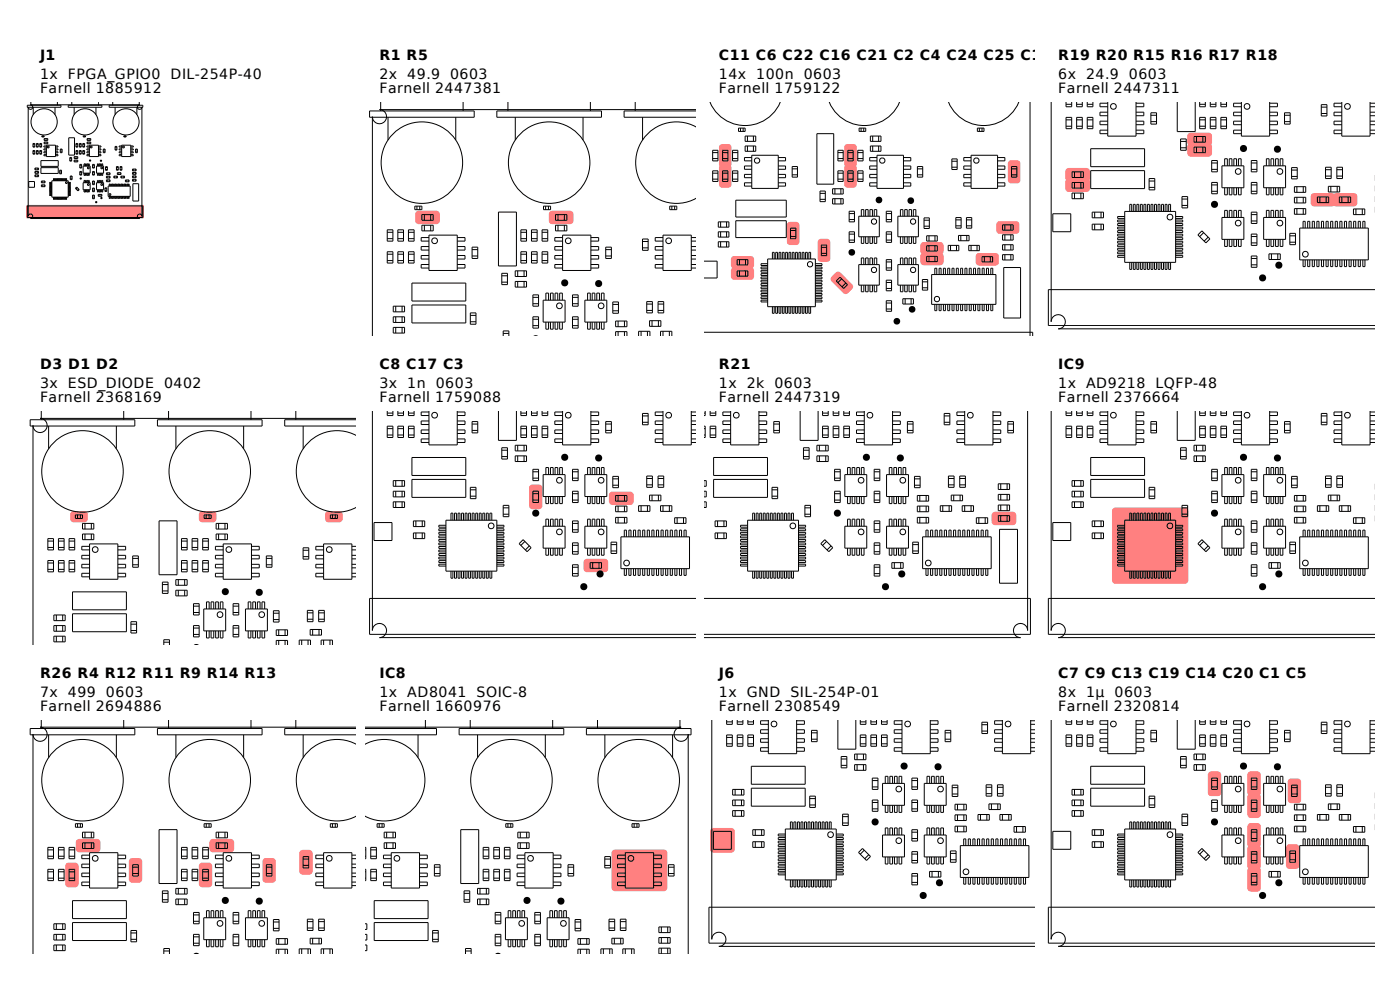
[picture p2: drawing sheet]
<svg xmlns="http://www.w3.org/2000/svg" width="297mm" height="210mm" viewBox="0 0 297 210" stroke-linecap="round" stroke-linejoin="round" font-family="sans-serif">
<defs><g id="words">
<g font-size="3">
<text x="8.5" y="12.8">J1</text>
<text x="8.5" y="16.8">1x</text>
<text x="14.4" y="16.8">FPGA_GPIO0</text>
<text x="36.2" y="16.8">DIL-254P-40</text>
<text x="80.5" y="12.8">R1 R5</text>
<text x="80.5" y="16.8">2x</text>
<text x="86.4" y="16.8">49.9</text>
<text x="95.5" y="16.8">0603</text>
<text x="152.5" y="12.8">C11 C6 C22 C16 C21 C2 C4 C24 C25 C18 C23 C26 C27 C</text>
<text x="152.5" y="16.8">14x</text>
<text x="160.4" y="16.8">100n</text>
<text x="170.5" y="16.8">0603</text>
<text x="224.5" y="12.8">R19 R20 R15 R16 R17 R18</text>
<text x="224.5" y="16.8">6x</text>
<text x="230.4" y="16.8">24.9</text>
<text x="239.5" y="16.8">0603</text>
<text x="8.5" y="19.8">Farnell 1885912</text>
<text x="80.5" y="19.8">Farnell 2447381</text>
<text x="152.5" y="19.8">Farnell 1759122</text>
<text x="224.5" y="19.8">Farnell 2447311</text>
<text x="8.5" y="78.3">D3 D1 D2</text>
<text x="8.5" y="82.3">3x</text>
<text x="14.4" y="82.3">ESD_DIODE</text>
<text x="34.8" y="82.3">0402</text>
<text x="80.5" y="78.3">C8 C17 C3</text>
<text x="80.5" y="82.3">3x</text>
<text x="86.4" y="82.3">1n</text>
<text x="92.5" y="82.3">0603</text>
<text x="152.5" y="78.3">R21</text>
<text x="152.5" y="82.3">1x</text>
<text x="158.4" y="82.3">2k</text>
<text x="164.3" y="82.3">0603</text>
<text x="224.5" y="78.3">IC9</text>
<text x="224.5" y="82.3">1x</text>
<text x="230.4" y="82.3">AD9218</text>
<text x="245.1" y="82.3">LQFP-48</text>
<text x="8.5" y="85.3">Farnell 2368169</text>
<text x="80.5" y="85.3">Farnell 1759088</text>
<text x="152.5" y="85.3">Farnell 2447319</text>
<text x="224.5" y="85.3">Farnell 2376664</text>
<text x="8.5" y="143.8">R26 R4 R12 R11 R9 R14 R13</text>
<text x="80.5" y="143.8">IC8</text>
<text x="152.5" y="143.8">J6</text>
<text x="224.5" y="143.8">C7 C9 C13 C19 C14 C20 C1 C5</text>
<text x="8.5" y="147.8">7x</text>
<text x="14.4" y="147.8">499</text>
<text x="22.5" y="147.8">0603</text>
<text x="80.5" y="147.8">1x</text>
<text x="86.4" y="147.8">AD8041</text>
<text x="101.1" y="147.8">SOIC-8</text>
<text x="152.5" y="147.8">1x</text>
<text x="158.4" y="147.8">GND</text>
<text x="167.7" y="147.8">SIL-254P-01</text>
<text x="224.5" y="147.8">8x</text>
<text x="230.4" y="147.8">1µ</text>
<text x="236.5" y="147.8">0603</text>
<text x="8.5" y="150.8">Farnell 2694886</text>
<text x="80.5" y="150.8">Farnell 1660976</text>
<text x="152.5" y="150.8">Farnell 2308549</text>
<text x="224.5" y="150.8">Farnell 2320814</text>
</g>
</g></defs>
<path d="M5.6 43.5h24.7l.2 .2v2.4l-.2 .3h-24.5l-.2-.3z" fill="#ff8080"/>
<g fill="none" stroke="#000" stroke-width=".21">
<path d="M5.8 22.3h7.1v.5h-7.1zM6.1 38.5h1.2v1.2h-1.2zM6.5 22.2h23.1l-.3 .1-.2 .5 .4 .4 .5-.2 .1-.3v23.2l-.1-.3-.5-.2-.4 .4 .2 .5 .3 .1h-23.1l.2-.1 .2-.5-.3-.4-.5 .2-.1 .3v-23.2l.1 .3 .5 .2 .3-.4-.2-.5zM6.5 21.7v.6M7 32.5h.4M7 32.1h.4M7 31.9h.4v.8h-.4zM7 31h.4M7 30.6h.4M7 30.4h.4v.8h-.4zM7 22.8v1.5M7.4 37.1h.8v.4h-.8z"/>
<path d="M7.4 35.6h.8v.4h-.8zM7.4 36.4h.8v.4h-.8zM7.6 35.6v.4M7.6 36.4v.4M7.6 37.1v.4M7.7 32.5h.4M7.7 32.1h.4M7.7 31.9h.4v.8h-.4zM7.7 30.4h.4v.8h-.4zM7.7 31h.4M7.7 30.6h.4M8 35.6v.4"/>
<path d="M8 36.4v.4M8 37.1v.4M8.4 30.4h.4v.8h-.4zM8.4 31.9h.4v.8h-.4zM8.4 32.5h.4M8.4 32.1h.4M8.4 31h.4M8.4 30.6h.4M8.7 34.1h3.7v1.2h-3.7zM8.7 35.6h3.7v1.2h-3.7zM8.8 38.4h.8v.4h-.8zM8.8 39.2h.8v.4h-.8z"/>
<path d="M8.9 28.8h.5v.3h-.5zM9 38.4v.4M9 39.2v.4M9 28.8v.3M9.2 28.8v.3M9.4 29.4h.7v.4h-.7zM9.4 30.1h.7v.4h-.7zM9.4 38.4v.4M9.4 39.2v.4M9.5 29.4v.4M9.5 30.1v.4M9.8 31h-.5v.2h.5"/>
<path d="M9.8 31.6h-.5v.2h.5M9.8 32.2h-.5v.2h.5M9.8 32.8h-.5v.2h.5M9.8 30.8h2v2.4h-2zM10 29.4v.4M10 30.1v.4M10.1 31l.3 .2-.1 .2-.3-.2zM11 39.2h-.5v.1h.5M11 38.4h3.5v3.4h-3.5zM11 39.9h-.5v.1h.5M11 39.7h-.5v.1h.5M11 39.4h-.5v.1h.5"/>
<path d="M11 38.9h-.5v.2h.5M11 38.7h-.5v.1h.5M11.3 38.4v-.5h.2v.5M11.6 38.4v-.5h.1v.5M11.7 22.8v1.5M11.8 31.6h.5v.2h-.5M11.8 32.2h.5v.2h-.5M11.8 31h.5v.2h-.5M11.8 32.8h.5v.2h-.5M11.8 38.4v-.5h.2v.5M12.1 38.4v-.5h.1v.5M12.2 21.7v.6"/>
<path d="M12.3 38.4v-.5h.1v.5M12.6 38.4v-.5h.1v.5M12.7 36.1h.4v.8h-.4zM12.7 36.7h.4M12.7 36.3h.4M12.8 32.2h.4M12.8 31.8h.4M12.8 31.6h.4v.8h-.4zM12.8 38.4v-.5h.1v.5M13 38.4v-.5h.2v.5M13.3 38.4v-.5h.1v.5M13.5 38.4v-.5h.1v.5"/>
<path d="M13.8 38.4v-.5h.1v.5M13.9 38.6l.2-.1 .2 .3-.2 .1zM14 38.4v-.5h.1v.5M14.5 22.3h7.1v.5h-7.1zM14.5 39.2h.5v.1h-.5M14.5 39.9h.5v.1h-.5M14.5 38.7h.5v.1h-.5M14.5 38.9h.5v.2h-.5M14.5 39.4h.5v.1h-.5M14.5 39.7h.5v.1h-.5M14.6 29.2h1.2v3.7h-1.2zM14.8 33.4h.4v.8h-.4z"/>
<path d="M14.8 34h.4M14.8 33.6h.4M14.9 37.5h.4M14.9 37.9h.4M14.9 37.3h.4v.8h-.4zM15.2 21.7v.6M15.7 33.2h.8v.4h-.8zM15.7 34h.8v.3h-.8zM15.7 22.8v1.5M15.9 33.2v.4M15.9 34v.3M16.1 32.5h.4"/>
<path d="M16.1 32.1h.4M16.1 31.9h.4v.8h-.4zM16.1 30.4h.4v.8h-.4zM16.1 31h.4M16.1 30.6h.4M16.3 39.7l.5 .5-.3 .3-.5-.5zM16.3 33.2v.4M16.3 34v.3M16.4 39.8l-.3 .3M16.8 32.5h.4M16.8 32.1h.4M16.8 31.9h.4v.8h-.4z"/>
<path d="M16.8 30.4h.4v.8h-.4zM16.8 31h.4M16.8 30.6h.4M16.9 34.9h.4v.7h-.4zM16.9 35.5h.4M16.9 37h.4M16.9 35h.4M16.9 36.4h.4v.7h-.4zM16.9 36.5h.4M17.6 32.5h.3M17.6 32.1h.3M17.6 31.9h.3v.8h-.3z"/>
<path d="M17.6 30.4h.3v.8h-.3zM17.6 31h.3M17.6 30.6h.3M17.6 38.8h1.5v1.5h-1.5zM17.6 35.2h1.5v1.5h-1.5zM17.7 28.8h.4v.3h-.4zM17.8 28.8v.3M17.8 38.8v-.5h.2v.5M17.8 35.2v-.4h.2v.4M17.8 36.7v.5h.2v-.5M18 28.8v.3M18.1 38.8v-.5h.2v.5"/>
<path d="M18.1 35.2v-.4h.2v.4M18.1 36.7v.5h.2v-.5M18.4 38.8v-.5h.2v.5M18.4 35.2v-.4h.2v.4M18.4 36.7v.5h.2v-.5M18.5 29.4h.8v.4h-.8zM18.5 30.1h.8v.4h-.8zM18.6 39.1l.1-.1 .2 .2-.2 .1zM18.6 35.5l.1-.1 .2 .3-.2 .1zM18.6 29.4v.4M18.6 30.1v.4M18.8 35.2v-.4h.1v.4"/>
<path d="M18.8 36.7v.5h.1v-.5M18.8 38.8v-.5h.1v.5M19 31h-.6v.2h.6M19 31.6h-.6v.2h.6M19 32.2h-.6v.2h.6M19 32.8h-.6v.2h.6M19 30.8h1.9v2.4h-1.9zM19.1 29.4v.4M19.1 30.1v.4M19.3 31l.2 .2-.1 .2-.2-.2zM19.6 38.4h.4v.8h-.4zM19.6 34.9h.4v.7h-.4z"/>
<path d="M19.6 35.5h.4M19.6 37h.4M19.6 35h.4M19.6 36.4h.4v.7h-.4zM19.6 39.9h.4v.8h-.4zM19.6 39h.4M19.6 38.6h.4M19.6 36.5h.4M20.4 22.8v1.5M20.5 38.8h1.5v1.5h-1.5zM20.5 35.2h1.5v1.5h-1.5zM20.7 35.2v-.4h.2v.4"/>
<path d="M20.7 36.7v.5h.2v-.5M20.7 38.8v-.5h.2v.5M20.9 21.7v.6M20.9 31h.5v.2h-.5M20.9 31.6h.5v.2h-.5M20.9 32.2h.5v.2h-.5M20.9 32.8h.5v.2h-.5M21 35.2v-.4h.2v.4M21 36.7v.5h.2v-.5M21 38.8v-.5h.2v.5M21.3 38.8v-.5h.2v.5M21.3 35.2v-.4h.2v.4"/>
<path d="M21.3 36.7v.5h.2v-.5M21.4 39.1l.2-.1 .2 .2-.2 .1zM21.4 35.5l.2-.1 .2 .3-.2 .1zM21.6 38.8v-.5h.2v.5M21.6 35.2v-.4h.2v.4M21.6 36.7v.5h.2v-.5M21.9 32.2h.4M21.9 31.8h.4M21.9 31.6h.4v.8h-.4zM22.3 39.8h.4v.8h-.4zM22.4 35.4h.4v.7h-.4zM22.4 36h.4"/>
<path d="M22.4 35.5h.4M22.6 37.4h.8v.4h-.8zM22.6 38.2h.8v.3h-.8zM22.6 36.7h.8v.3h-.8zM22.7 36.7v.3M22.7 37.4v.4M22.7 38.2v.3M22.9 39.5h4.7v2.2h-4.7zM23.2 22.3h7.1v.5h-7.1zM23.2 39.5v-.5h.1v.5M23.2 36.7v.3M23.2 37.4v.4"/>
<path d="M23.2 38.2v.3M23.5 39.5v-.5h.1v.5M23.8 39.5v-.5h.1v.5M23.9 21.7v.6M24.1 39.5v-.5h.2v.5M24.2 37.4h.7v.3h-.7zM24.3 37.4v.3M24.4 31.1h.4v.7h-.4zM24.4 31.2h.4M24.4 31.7h.4M24.4 22.8v1.5M24.4 39.5v-.5h.2v.5"/>
<path d="M24.7 35.3h.4v.8h-.4zM24.7 35.5h.4M24.7 35.9h.4M24.7 39.5v-.5h.2v.5M24.8 37.4v.3M24.9 36.6h.8v.4h-.8zM25.1 39.5v-.5h.1v.5M25.1 36.6v.4M25.4 39.5v-.5h.1v.5M25.5 35.3h.4v.8h-.4zM25.5 35.5h.4M25.5 35.9h.4"/>
<path d="M25.5 36.6v.4M25.6 37.4h.8v.3h-.8zM25.7 39.5v-.5h.1v.5M25.8 30.8h1.9v2.4h-1.9zM25.8 37.4v.3M25.8 31.6h-.5v.2h.5M25.8 32.2h-.5v.2h.5M25.8 31h-.5v.2h.5M25.8 32.8h-.5v.2h.5M26 39.5v-.5h.1v.5M26.1 31l.3 .2-.1 .2-.3-.2zM26.2 37.4v.3"/>
<path d="M26.3 28.8h.5v.3h-.5zM26.3 39.5v-.5h.2v.5M26.4 28.8v.3M26.6 28.8v.3M26.6 38.2h.8v.4h-.8zM26.6 39.5v-.5h.2v.5M26.8 38.2v.4M26.9 39.5v-.5h.2v.5M27.2 38.2v.4M27.3 39.5v-.5h.1v.5M27.7 31h.6v.2h-.6M27.7 31.6h.6v.2h-.6"/>
<path d="M27.7 32.2h.6v.2h-.6M27.7 32.8h.6v.2h-.6M28.1 35.9h.8v.4h-.8zM28.1 36.6h.8v.4h-.8zM28.1 37.3h.8v.4h-.8zM28.1 38h.8v.4h-.8zM28.2 39h1.2v3.7h-1.2zM28.3 35.9v.4M28.3 36.6v.4M28.3 37.3v.4M28.3 38v.4M28.7 35.9v.4"/>
<path d="M28.7 36.6v.4M28.7 37.3v.4M28.7 38v.4M28.8 32.2h.3M28.8 31.8h.3M28.8 31.6h.3v.8h-.3zM29 22.8v1.5M29.5 21.7v.6M5.8 43.7h24.5v2.4h-24.5zM11 40.1h-.5v.2h.5M11 40.6h-.5v.2h.5M11 40.4h-.5v.1h.5"/>
<path d="M11 41.4h-.5v.1h.5M11 41.1h-.5v.1h.5M11 40.9h-.5v.1h.5M11.3 41.8v.5h.2v-.5M11.6 41.8v.5h.1v-.5M11.8 41.8v.5h.2v-.5M12.1 41.8v.5h.1v-.5M12.3 41.8v.5h.1v-.5M12.6 41.8v.5h.1v-.5M12.8 41.8v.5h.1v-.5M13 41.8v.5h.2v-.5M13.3 41.8v.5h.1v-.5"/>
<path d="M13.5 41.8v.5h.1v-.5M13.8 41.8v.5h.1v-.5M14 41.8v.5h.1v-.5M14.5 40.1h.5v.2h-.5M14.5 40.6h.5v.2h-.5M14.5 40.4h.5v.1h-.5M14.5 41.4h.5v.1h-.5M14.5 40.9h.5v.1h-.5M14.5 41.1h.5v.1h-.5M16.7 40.1l-.3 .3M17.8 40.3v.4h.2v-.4M18.1 40.3v.4h.2v-.4"/>
<path d="M18.4 40.3v.4h.2v-.4M18.8 40.3v.4h.1v-.4M19.6 41.4h.4v.8h-.4zM19.6 40.5h.4M19.6 40.1h.4M19.6 41.6h.4M19.6 42h.4M20.7 40.3v.4h.2v-.4M20.8 41.2h.8v.4h-.8zM21 40.3v.4h.2v-.4M21 41.2v.4M21.3 40.3v.4h.2v-.4"/>
<path d="M21.4 41.2v.4M21.6 40.3v.4h.2v-.4M22.3 40.4h.4M22.3 40h.4M23.2 41.2l.1-.1 .2 .3-.2 .1zM23.2 41.7v.4h.1v-.4M23.5 41.7v.4h.1v-.4M23.8 41.7v.4h.1v-.4M24.1 41.7v.4h.2v-.4M24.4 41.7v.4h.2v-.4M24.7 41.7v.4h.2v-.4M25.1 41.7v.4h.1v-.4"/>
<path d="M25.4 41.7v.4h.1v-.4M25.7 41.7v.4h.1v-.4M26 41.7v.4h.1v-.4M26.3 41.7v.4h.2v-.4M26.6 41.7v.4h.2v-.4M26.9 41.7v.4h.2v-.4M27.3 41.7v.4h.1v-.4"/>
<circle cx="9.4" cy="25.9" r="2.78"/>
<circle cx="18" cy="25.9" r="2.78"/>
<circle cx="26.7" cy="25.9" r="2.78"/>
</g>
<path d="M17 37.7h.3v.3h-.3zM18.9 33.9h.4v.3h-.4zM21.3 33.9h.3v.4h-.3zM20.2 42.7h.4v.4h-.4zM21.4 41.8h.3v.4h-.3z" fill="#000"/>
<g fill="#ff8080">
<path d="M69.2 108.6l.5-.2h2.3a.75 .75 0 0 1 .7 .8v.9a.75 .75 0 0 1-.7 .7h-2.3a.75 .75 0 0 1-.7-.7v-.9z"/>
<path d="M15.1 108.6l.5-.2h2.3a.75 .75 0 0 1 .7 .8v.9a.75 .75 0 0 1-.7 .7h-2.3a.75 .75 0 0 1-.7-.7v-.9z"/>
<path d="M42.4 108.6l.5-.2h2.3a.75 .75 0 0 1 .7 .8v.9a.75 .75 0 0 1-.7 .7h-2.3a.75 .75 0 0 1-.7-.7v-.9z"/>
</g>
<g fill="#000">
<path d="M40.9 136.8h.1a1.29 1.29 0 0 1 1.4 0z"/>
<circle cx="47.8" cy="125.5" r=".76"/>
<circle cx="55" cy="125.7" r=".76"/>
</g>
<g fill="none" stroke="#000" stroke-width=".21">
<path d="M6.4 89h22.2v1.4h-22.2zM8.8 87.2v1.8M10.3 90.4v4.8M24.7 90.4v4.8M26.2 87.2v1.8M33.4 89h22.2v1.4h-22.2zM35.8 87.2v1.8M37.3 90.4v4.8M51.7 90.4v4.8M53.3 87.2v1.8M62.8 87.2v1.8M64.3 90.4v4.8"/>
<path d="M75.6 92.4a8.6 8.6 0 0 0-12.7 7.6 8.6 8.6 0 0 0 12.7 7.6M75.6 88.8h-67.1a1.5 1.5 0 0 1 1.5 1.5 1.5 1.5 0 0 1-1.5 1.5 1.5 1.5 0 0 1-1.5-1.5v46.5M75.6 89h-15.2v1.4h15.2M10.2 119.4h1.2M10.2 118.9h1.2v2.4h-1.2zM10.2 116.1h1.2M10.2 114.8h1.2M10.2 114.3h1.2v2.4h-1.2zM12.4 119.4h1.2M12.4 118.9h1.2v2.4h-1.2zM12.4 114.3h1.2v2.4h-1.2zM12.4 116.1h1.2"/>
<path d="M12.4 114.8h1.2M14.7 119.4h1.2M14.7 118.9h1.2v2.4h-1.2zM14.7 116.1h1.2M14.7 114.8h1.2M14.7 114.3h1.2v2.4h-1.2zM16 109.2h1.5v.8h-1.5zM16.5 109.2v.8M17.1 109.2v.8M17.5 111h2.4v1.2h-2.4zM17.5 113.3h2.4v1.2h-2.4zM18 111v1.2"/>
<path d="M18 113.3v1.2M19 115.9h-1.6v.8h1.6M19 115.4h6v7.5h-6zM19 117.8h-1.6v.8h1.6M19 119.7h-1.6v.8h1.6M19.4 111v1.2M19.4 113.3v1.2M25 115.9h1.7v.8h-1.7M25 117.8h1.7v.8h-1.7M25 119.7h1.7v.8h-1.7M28.2 119.8h1.2M28.2 118.5h1.2"/>
<path d="M28.2 117.9h1.2v2.4h-1.2zM33.7 110.5h3.9v11.4h-3.9zM38.5 119.4h1.2M38.5 118.9h1.2v2.4h-1.2zM38.5 114.3h1.2v2.4h-1.2zM38.5 116.1h1.2M38.5 114.8h1.2M40.8 119.4h1.2M40.8 118.9h1.2v2.4h-1.2zM40.8 114.3h1.2v2.4h-1.2zM40.8 116.1h1.2M40.8 114.8h1.2"/>
<path d="M43 119.4h1.2M43 118.9h1.2v2.4h-1.2zM43 114.3h1.2v2.4h-1.2zM43 116.1h1.2M43 114.8h1.2M43.3 109.2h1.5v.8h-1.5zM43.8 109.2v.8M44.4 109.2v.8M45.9 111h2.4v1.2h-2.4zM45.9 113.3h2.4v1.2h-2.4zM46.4 111v1.2M46.4 113.3v1.2"/>
<path d="M47.4 115.9h-1.7v.8h1.7M47.4 115.4h6v7.5h-6zM47.4 117.8h-1.7v.8h1.7M47.4 119.7h-1.7v.8h1.7M47.7 111v1.2M47.7 113.3v1.2M53.4 115.9h1.6v.8h-1.6M53.4 117.8h1.6v.8h-1.6M53.4 119.7h1.6v.8h-1.6M56.5 119.8h1.2M56.5 118.5h1.2M56.5 117.9h1.2v2.4h-1.2z"/>
<path d="M64.3 116.2h1.2v2.4h-1.2zM64.3 116.7h1.2M64.3 118.1h1.2M68.7 115.4h6v7.5h-6zM68.7 115.9h-1.7v.8h1.7M68.7 117.8h-1.7v.8h1.7M68.7 119.7h-1.7v.8h1.7M70.1 109.2h1.5v.8h-1.5zM70.5 109.2v.8M71.1 109.2v.8M74.7 116.7h.9M74.7 115.9h.9"/>
<path d="M74.7 117.8h.9M74.7 118.6h.9M74.7 119.7h.9M10.2 120.8h1.2M11.4 130.5h2.4v1.2h-2.4zM11.4 132.7h2.4v1.2h-2.4zM11.4 135h2.4v1.2h-2.4zM12 130.5v1.2M12 132.7v1.2M12 135v1.2M12.4 120.8h1.2M13.3 130.5v1.2"/>
<path d="M13.3 132.7v1.2M13.3 135v1.2M14.7 120.8h1.2M15.4 125.6h11.4v3.8h-11.4zM15.4 130.2h11.4v3.8h-11.4zM19 121.6h-1.6v.8h1.6M25 121.6h1.7v.8h-1.7M27.8 131.9h1.2v2.4h-1.2zM27.8 133.8h1.2M27.8 132.4h1.2M34.5 123.5h1.2v2.4h-1.2zM34.5 125.4h1.2"/>
<path d="M34.5 124h1.2M34.8 136.2h1.2M34.8 136.8v-1.1h1.2v1.1M37.3 123h2.4v1.2h-2.4zM37.3 125.2h2.4v1.2h-2.4zM37.8 123v1.2M37.8 125.2v1.2M38.5 120.8h1.2M39.2 123v1.2M39.2 125.2v1.2M40.8 120.8h1.2M41.1 128.1h1.2v2.4h-1.2z"/>
<path d="M41.1 128.6h1.2M41.1 129.9h1.2M41.1 132.7h1.2v2.4h-1.2zM41.1 133.2h1.2M41.1 134.6h1.2M43 120.8h1.2M43.2 129.2h4.7v4.6h-4.7zM43.8 133.8v1.5h.6v-1.5M43.8 129.2v-1.5h.6v1.5M44.8 133.8v1.5h.6v-1.5M44.8 129.2v-1.5h.6v1.5M45.8 133.8v1.5h.5v-1.5"/>
<path d="M45.8 129.2v-1.5h.5v1.5M46.7 129.2v-1.5h.6v1.5M46.7 133.8v1.5h.6v-1.5M47.4 121.6h-1.7v.8h1.7M49.5 128.1h1.2v2.4h-1.2zM49.5 128.6h1.2M49.5 129.9h1.2M49.5 132.7h1.2v2.4h-1.2zM49.5 133.2h1.2M49.5 134.6h1.2M52.1 129.2h4.6v4.6h-4.6zM52.7 129.2v-1.5h.5v1.5"/>
<path d="M52.7 133.8v1.5h.5v-1.5M53.4 121.6h1.6v.8h-1.6M53.6 133.8v1.5h.6v-1.5M53.6 129.2v-1.5h.6v1.5M54.6 133.8v1.5h.6v-1.5M54.6 129.2v-1.5h.6v1.5M55.6 129.2v-1.5h.6v1.5M55.6 133.8v1.5h.6v-1.5M58 130.1h1.2M58 131.4h1.2M58 129.6h1.2v2.4h-1.2zM58.6 133.6h2.4v1.2h-2.4z"/>
<path d="M58.6 136.8v-.9h2.4v.9M59.1 133.6v1.2M59.1 135.9v.9M60.5 133.6v1.2M60.5 135.9v.9M63.5 136.8v-1h2.4v1M64 135.8v1M65.2 129.5h1.2v2.4h-1.2zM65.2 130h1.2M65.2 131.4h1.2M65.4 135.8v1M65.8 133.5h2.4v1.2h-2.4z"/>
<path d="M66.3 133.5v1.2M67.6 129.5h1.2v2.4h-1.2zM67.6 130h1.2M67.6 131.4h1.2M67.7 133.5v1.2M68.1 136.8v-1h2.4v1M68.7 135.8v1M68.7 121.6h-1.7v.8h1.7M70 135.8v1M74.7 120.5h.9M74.7 121.6h.9M74.7 122.4h.9"/>
<circle cx="17.5" cy="100" r="8.6"/>
<circle cx="20.2" cy="116.6" r=".6"/>
<circle cx="44.5" cy="100" r="8.6"/>
<circle cx="48.6" cy="116.6" r=".6"/>
<circle cx="69.9" cy="116.6" r=".6"/>
<circle cx="46.7" cy="130.4" r=".6"/>
<circle cx="55.5" cy="130.4" r=".6"/>
</g>
<g fill="#ff8080">
<path d="M63.7 180.5a2.62 2.62 0 0 1 2.2-.1l.4 .4v.2v3.8a.75 .75 0 0 1-.7 .7h-1.4a.75 .75 0 0 1-.7-.7v-3.8z"/>
<path d="M27.5 182.2a2.62 2.62 0 0 1 2.2-.1l.4 .4 .1 .3v3.7a.75 .75 0 0 1-.8 .8h-1.3a.75 .75 0 0 1-.8-.8v-3.7z"/>
<path d="M42.4 183.2a2.62 2.62 0 0 1 2.2-.1l.4 .4v.2v3.8a.75 .75 0 0 1-.7 .7h-1.4a.75 .75 0 0 1-.7-.7v-3.8z"/>
<path d="M44.7 178.2l.5-.2h3.7a.75 .75 0 0 1 .8 .7v1.4a.75 .75 0 0 1-.8 .7h-3.7a.75 .75 0 0 1-.8-.7v-1.4z"/>
<path d="M55.9 182.2a2.62 2.62 0 0 1 2.2-.1l.4 .4v.3v3.7a.75 .75 0 0 1-.7 .8h-1.4a.75 .75 0 0 1-.7-.8v-3.7z"/>
<path d="M16.3 178.2l.5-.2h3.8a.75 .75 0 0 1 .7 .7v1.4a.75 .75 0 0 1-.7 .7h-3.8a.75 .75 0 0 1-.7-.7v-1.4z"/>
<path d="M14 183.2a2.62 2.62 0 0 1 2.2-.1l.4 .4 .1 .2v3.8a.75 .75 0 0 1-.8 .7h-1.3a.75 .75 0 0 1-.8-.7v-3.8z"/>
</g>
<g fill="#000">
<path d="M40.9 202.3h.1a1.3 1.3 0 0 1 1.4 0z"/>
<circle cx="47.8" cy="191" r=".76"/>
<circle cx="55" cy="191.2" r=".76"/>
</g>
<g fill="none" stroke="#000" stroke-width=".21">
<path d="M6.4 154.6h22.2v1.3h-22.2zM8.8 152.7v1.9M10.3 155.9v4.8M24.7 155.9v4.8M26.2 152.7v1.9M33.4 154.6h22.2v1.3h-22.2zM35.8 152.7v1.9M37.3 155.9v4.8M51.7 155.9v4.8M53.3 152.7v1.9M62.8 152.7v1.9M64.3 155.9v4.8"/>
<path d="M75.6 157.9a8.6 8.6 0 0 0-12.7 7.6 8.6 8.6 0 0 0 12.7 7.6M75.6 154.3h-67.1a1.5 1.5 0 0 1 1.5 1.5 1.5 1.5 0 0 1-1.5 1.5 1.5 1.5 0 0 1-1.5-1.5v46.5M75.6 154.6h-15.2v1.3h15.2M10.2 179.8h1.2v2.4h-1.2zM12.4 179.8h1.2v2.4h-1.2zM14.7 179.8h1.2v2.4h-1.2zM16 174.7h1.5v.8h-1.5zM16.5 174.7v.8M17.1 174.7v.8M17.5 176.5h2.4v1.2h-2.4zM17.5 178.8h2.4v1.2h-2.4zM18 176.5v1.2"/>
<path d="M18 178.8v1.2M19.4 176.5v1.2M19.4 178.8v1.2M33.7 176h3.9v11.4h-3.9zM38.5 179.8h1.2v2.4h-1.2zM40.8 179.8h1.2v2.4h-1.2zM43 179.8h1.2v2.4h-1.2zM43.3 174.7h1.5v.8h-1.5zM43.8 174.7v.8M44.4 174.7v.8M45.9 176.5h2.4v1.2h-2.4zM45.9 178.8h2.4v1.2h-2.4z"/>
<path d="M46.4 176.5v1.2M46.4 178.8v1.2M47.7 176.5v1.2M47.7 178.8v1.2M70.1 174.7h1.5v.8h-1.5zM70.5 174.7v.8M71.1 174.7v.8M10.2 186.3h1.2M10.2 184.9h1.2M10.2 184.4h1.2v2.4h-1.2zM10.2 181.6h1.2M10.2 180.3h1.2"/>
<path d="M11.4 196h2.4v1.2h-2.4zM11.4 198.2h2.4v1.2h-2.4zM12 196v1.2M12 198.2v1.2M12.4 186.3h1.2M12.4 184.9h1.2M12.4 184.4h1.2v2.4h-1.2zM12.4 181.6h1.2M12.4 180.3h1.2M13.3 196v1.2M13.3 198.2v1.2M14.7 186.3h1.2"/>
<path d="M14.7 184.9h1.2M14.7 184.4h1.2v2.4h-1.2zM14.7 181.6h1.2M14.7 180.3h1.2M15.4 191.1h11.4v3.8h-11.4zM15.4 195.7h11.4v3.8h-11.4zM19 181.4h-1.6v.8h1.6M19 180.9h6v7.5h-6zM19 183.3h-1.6v.8h1.6M19 185.2h-1.6v.8h1.6M19 187.1h-1.6v.8h1.6M25 181.4h1.7v.8h-1.7"/>
<path d="M25 183.3h1.7v.8h-1.7M25 185.2h1.7v.8h-1.7M25 187.1h1.7v.8h-1.7M27.8 197.4h1.2v2.4h-1.2zM27.8 199.3h1.2M27.8 197.9h1.2M28.2 185.3h1.2M28.2 184h1.2M28.2 183.4h1.2v2.4h-1.2zM34.5 189h1.2v2.4h-1.2zM34.5 190.9h1.2M34.5 189.5h1.2"/>
<path d="M37.3 188.5h2.4v1.2h-2.4zM37.3 190.7h2.4v1.2h-2.4zM37.8 188.5v1.2M37.8 190.7v1.2M38.5 186.3h1.2M38.5 184.9h1.2M38.5 184.4h1.2v2.4h-1.2zM38.5 181.6h1.2M38.5 180.3h1.2M39.2 188.5v1.2M39.2 190.7v1.2M40.8 186.3h1.2"/>
<path d="M40.8 184.9h1.2M40.8 184.4h1.2v2.4h-1.2zM40.8 181.6h1.2M40.8 180.3h1.2M41.1 193.6h1.2v2.4h-1.2zM41.1 194.1h1.2M41.1 195.4h1.2M41.1 198.2h1.2v2.4h-1.2zM41.1 198.8h1.2M43 186.3h1.2M43 184.9h1.2M43 184.4h1.2v2.4h-1.2z"/>
<path d="M43 181.6h1.2M43 180.3h1.2M43.2 194.7h4.7v4.6h-4.7zM43.8 199.3v1.6h.6v-1.6M43.8 194.7v-1.5h.6v1.5M44.8 199.3v1.6h.6v-1.6M44.8 194.7v-1.5h.6v1.5M45.8 199.3v1.6h.5v-1.6M45.8 194.7v-1.5h.5v1.5M46.7 194.7v-1.5h.6v1.5M46.7 199.3v1.6h.6v-1.6M47.4 181.4h-1.7v.8h1.7"/>
<path d="M47.4 180.9h6v7.5h-6zM47.4 183.3h-1.7v.8h1.7M47.4 185.2h-1.7v.8h1.7M47.4 187.1h-1.7v.8h1.7M49.5 193.6h1.2v2.4h-1.2zM49.5 194.1h1.2M49.5 195.4h1.2M49.5 198.2h1.2v2.4h-1.2zM49.5 198.8h1.2M52.1 194.7h4.6v4.6h-4.6zM52.7 194.7v-1.5h.5v1.5M52.7 199.3v1.6h.5v-1.6"/>
<path d="M53.4 181.4h1.6v.8h-1.6M53.4 183.3h1.6v.8h-1.6M53.4 185.2h1.6v.8h-1.6M53.4 187.1h1.6v.8h-1.6M53.6 199.3v1.6h.6v-1.6M53.6 194.7v-1.5h.6v1.5M54.6 199.3v1.6h.6v-1.6M54.6 194.7v-1.5h.6v1.5M55.6 194.7v-1.5h.6v1.5M55.6 199.3v1.6h.6v-1.6M56.5 185.3h1.2M56.5 184h1.2"/>
<path d="M56.5 183.4h1.2v2.4h-1.2zM58 195.6h1.2M58 196.9h1.2M58 195.1h1.2v2.4h-1.2zM58.6 199.1h2.4v1.2h-2.4zM59.1 199.1v1.2M60.5 199.1v1.2M64.3 181.7h1.2v2.4h-1.2zM64.3 182.2h1.2M64.3 183.6h1.2M65.2 195h1.2v2.4h-1.2zM65.2 195.5h1.2"/>
<path d="M65.2 196.9h1.2M65.8 199h2.4v1.2h-2.4zM66.3 199v1.2M67.6 195h1.2v2.4h-1.2zM67.6 195.5h1.2M67.6 196.9h1.2M67.7 199v1.2M68.7 180.9h6v7.5h-6zM68.7 181.4h-1.7v.8h1.7M68.7 183.3h-1.7v.8h1.7M68.7 185.2h-1.7v.8h1.7M68.7 187.1h-1.7v.8h1.7"/>
<path d="M74.7 182.2h.9M74.7 181.4h.9M74.7 183.3h.9M74.7 184.1h.9M74.7 185.2h.9M74.7 186h.9M74.7 187.1h.9M74.7 187.9h.9M11.4 200.5h2.4v1.2h-2.4zM12 200.5v1.2M13.3 200.5v1.2M34.8 201.8h1.2"/>
<path d="M34.8 202.3v-1.1h1.2v1.1M41.1 200.1h1.2M49.5 200.1h1.2M58.6 202.3v-.9h2.4v.9M59.1 201.4v.9M60.5 201.4v.9M63.5 202.3v-1h2.4v1M64 201.3v1M65.4 201.3v1M68.1 202.3v-1h2.4v1M68.7 201.3v1M70 201.3v1"/>
<circle cx="17.5" cy="165.5" r="8.6"/>
<circle cx="44.5" cy="165.5" r="8.6"/>
<circle cx="20.2" cy="182.1" r=".6"/>
<circle cx="46.7" cy="195.9" r=".6"/>
<circle cx="48.6" cy="182.1" r=".6"/>
<circle cx="55.5" cy="195.9" r=".6"/>
<circle cx="69.9" cy="182.1" r=".6"/>
</g>
<g fill="#ff8080">
<path d="M116.7 44.9l.5-.2h3.7a.75 .75 0 0 1 .8 .8v1.3a.75 .75 0 0 1-.8 .8h-3.7a.75 .75 0 0 1-.8-.8v-1.3z"/>
<path d="M88.3 44.9l.5-.2h3.8a.75 .75 0 0 1 .7 .8v1.3a.75 .75 0 0 1-.7 .8h-3.8a.75 .75 0 0 1-.7-.8v-1.3z"/>
</g>
<g fill="#000">
<path d="M112.9 71.3h.1a1.3 1.3 0 0 1 1.4 0z"/>
<circle cx="119.8" cy="60" r=".76"/>
<circle cx="127" cy="60.2" r=".76"/>
</g>
<g fill="none" stroke="#000" stroke-width=".21">
<path d="M78.4 23.5h22.2v1.4h-22.2zM80.8 21.7v1.8M82.3 24.9v4.8M96.7 24.9v4.8M98.3 21.7v1.8M105.4 23.5h22.2v1.4h-22.2zM107.8 21.7v1.8M109.3 24.9v4.8M123.7 24.9v4.8M125.3 21.7v1.8M134.8 21.7v1.8M136.3 24.9v4.8"/>
<path d="M147.6 26.9a8.6 8.6 0 0 0-12.7 7.6 8.6 8.6 0 0 0 12.7 7.6M147.6 23.3h-67.1a1.5 1.5 0 0 1 1.5 1.5 1.5 1.5 0 0 1-1.5 1.5 1.5 1.5 0 0 1-1.5-1.5v46.5M147.6 23.5h-15.2v1.4h15.2M82.2 55.3h1.2M82.2 53.9h1.2M82.2 53.4h1.2v2.4h-1.2zM82.2 50.6h1.2M82.2 49.3h1.2M82.2 48.8h1.2v2.4h-1.2zM84.4 55.3h1.2M84.4 53.9h1.2M84.4 53.4h1.2v2.4h-1.2z"/>
<path d="M84.4 48.8h1.2v2.4h-1.2zM84.4 50.6h1.2M84.4 49.3h1.2M86.7 55.3h1.2M86.7 53.9h1.2M86.7 53.4h1.2v2.4h-1.2zM86.7 50.6h1.2M86.7 49.3h1.2M86.7 48.8h1.2v2.4h-1.2zM88 43.7h1.5v.8h-1.5zM88.5 43.7v.8M89.1 43.7v.8"/>
<path d="M89.5 45.5h2.4v1.2h-2.4zM89.5 47.8h2.4v1.2h-2.4zM90 45.5v1.2M90 47.8v1.2M91 50.4h-1.6v.7h1.6M91 49.9h6v7.5h-6zM91 52.3h-1.6v.8h1.6M91 54.2h-1.6v.8h1.6M91 56.1h-1.6v.8h1.6M91.4 45.5v1.2M91.4 47.8v1.2M97 50.4h1.7v.7h-1.7"/>
<path d="M97 52.3h1.7v.8h-1.7M97 54.2h1.7v.8h-1.7M97 56.1h1.7v.8h-1.7M100.2 54.3h1.2M100.2 53h1.2M100.2 52.4h1.2v2.4h-1.2zM105.8 45h3.8v11.4h-3.8zM106.5 58h1.2v2.4h-1.2zM106.5 59.9h1.2M106.5 58.5h1.2M109.3 57.5h2.4v1.2h-2.4zM109.3 59.7h2.4v1.2h-2.4z"/>
<path d="M109.8 57.5v1.2M109.8 59.7v1.2M110.5 55.3h1.2M110.5 53.9h1.2M110.5 53.4h1.2v2.4h-1.2zM110.5 48.8h1.2v2.4h-1.2zM110.5 50.6h1.2M110.5 49.3h1.2M111.2 57.5v1.2M111.2 59.7v1.2M112.8 55.3h1.2M112.8 53.9h1.2"/>
<path d="M112.8 53.4h1.2v2.4h-1.2zM112.8 48.8h1.2v2.4h-1.2zM112.8 50.6h1.2M112.8 49.3h1.2M115 55.3h1.2M115 53.9h1.2M115 53.4h1.2v2.4h-1.2zM115 48.8h1.2v2.4h-1.2zM115 50.6h1.2M115 49.3h1.2M115.3 43.7h1.5v.8h-1.5zM115.8 43.7v.8"/>
<path d="M116.4 43.7v.8M117.9 45.5h2.4v1.2h-2.4zM117.9 47.8h2.4v1.2h-2.4zM118.4 45.5v1.2M118.4 47.8v1.2M119.4 50.4h-1.7v.7h1.7M119.4 49.9h6v7.5h-6zM119.4 52.3h-1.7v.8h1.7M119.4 54.2h-1.7v.8h1.7M119.4 56.1h-1.7v.8h1.7M119.7 45.5v1.2M119.7 47.8v1.2"/>
<path d="M125.4 50.4h1.6v.7h-1.6M125.4 52.3h1.6v.8h-1.6M125.4 54.2h1.6v.8h-1.6M125.4 56.1h1.6v.8h-1.6M128.5 54.3h1.2M128.5 53h1.2M128.5 52.4h1.2v2.4h-1.2zM136.3 50.7h1.2v2.4h-1.2zM136.3 51.2h1.2M136.3 52.6h1.2M140.7 49.9h6v7.5h-6zM140.7 50.4h-1.7v.7h1.7"/>
<path d="M140.7 52.3h-1.7v.8h1.7M140.7 54.2h-1.7v.8h1.7M140.7 56.1h-1.7v.8h1.7M142.1 43.7h1.5v.8h-1.5zM142.5 43.7v.8M143.1 43.7v.8M146.7 51.1h.9M146.7 50.4h.9M146.7 52.3h.9M146.7 53.1h.9M146.7 54.2h.9M146.7 55h.9"/>
<path d="M146.7 56.1h.9M146.7 56.9h.9M83.4 65h2.4v1.2h-2.4zM83.4 67.2h2.4v1.2h-2.4zM83.4 69.5h2.4v1.2h-2.4zM84 65v1.2M84 67.2v1.2M84 69.5v1.2M85.3 65v1.2M85.3 67.2v1.2M85.3 69.5v1.2M87.4 60.1h11.4v3.8h-11.4z"/>
<path d="M87.4 64.7h11.4v3.8h-11.4zM99.8 66.4h1.2v2.4h-1.2zM99.8 68.3h1.2M99.8 66.9h1.2M106.8 70.7h1.2M106.8 71.3v-1.1h1.2v1.1M113.1 62.6h1.2v2.4h-1.2zM113.1 63.1h1.2M113.1 64.4h1.2M113.1 67.2h1.2v2.4h-1.2zM113.1 67.7h1.2M113.1 69.1h1.2"/>
<path d="M115.2 63.7h4.7v4.6h-4.7zM115.8 63.7v-1.5h.6v1.5M115.8 68.3v1.5h.6v-1.5M116.8 63.7v-1.5h.6v1.5M116.8 68.3v1.5h.6v-1.5M117.8 68.3v1.5h.5v-1.5M117.8 63.7v-1.5h.5v1.5M118.7 63.7v-1.5h.6v1.5M118.7 68.3v1.5h.6v-1.5M121.5 62.6h1.2v2.4h-1.2zM121.5 63.1h1.2M121.5 64.4h1.2"/>
<path d="M121.5 67.2h1.2v2.4h-1.2zM121.5 67.7h1.2M121.5 69.1h1.2M124.1 63.7h4.6v4.6h-4.6zM124.7 68.3v1.5h.5v-1.5M124.7 63.7v-1.5h.5v1.5M125.6 68.3v1.5h.6v-1.5M125.6 63.7v-1.5h.6v1.5M126.6 68.3v1.5h.6v-1.5M126.6 63.7v-1.5h.6v1.5M127.6 63.7v-1.5h.6v1.5M127.6 68.3v1.5h.6v-1.5"/>
<path d="M130 64.6h1.2M130 65.9h1.2M130 64.1h1.2v2.4h-1.2zM130.6 68.1h2.4v1.2h-2.4zM130.6 71.3v-.9h2.4v.9M131.1 68.1v1.2M131.1 70.4v.9M132.5 68.1v1.2M132.5 70.4v.9M135.5 71.3v-1h2.4v1M136 70.3v1M137.2 64h1.2v2.4h-1.2z"/>
<path d="M137.2 64.5h1.2M137.2 65.9h1.2M137.4 70.3v1M137.8 68h2.4v1.2h-2.4zM138.3 68v1.2M139.6 64h1.2v2.4h-1.2zM139.6 64.5h1.2M139.6 65.9h1.2M139.7 68v1.2M140.1 71.3v-1h2.4v1M140.7 70.3v1M142 70.3v1"/>
<circle cx="89.5" cy="34.5" r="8.6"/>
<circle cx="116.5" cy="34.5" r="8.6"/>
<circle cx="92.2" cy="51.1" r=".6"/>
<circle cx="120.6" cy="51.1" r=".6"/>
<circle cx="141.9" cy="51.1" r=".6"/>
<circle cx="118.7" cy="64.9" r=".6"/>
<circle cx="127.5" cy="64.9" r=".6"/>
</g>
<g fill="#ff8080">
<path d="M124 118.8l.5-.3h3.8a.75 .75 0 0 1 .7 .8v1.3a.75 .75 0 0 1-.7 .8h-3.8a.75 .75 0 0 1-.7-.8v-1.3z"/>
<path d="M112.5 103a2.62 2.62 0 0 1 2.1-.2l.4 .4 .1 .3v3.8a.75 .75 0 0 1-.8 .7h-1.3a.75 .75 0 0 1-.8-.7v-3.8z"/>
<path d="M129.4 104.5l.5-.2h3.8a.75 .75 0 0 1 .7 .7v1.4a.75 .75 0 0 1-.7 .7h-3.8a.75 .75 0 0 1-.7-.7v-1.4z"/>
</g>
<g fill="none" stroke="#000" stroke-width=".21">
<path d="M79 87.2v46.6a1.5 1.5 0 0 1 1.5-1.5 1.5 1.5 0 0 1 1.5 1.5 1.5 1.5 0 0 1-1.5 1.5h67.1M82.2 92.3h1.2M82.2 90.9h1.2M82.2 90.4h1.2v2.4h-1.2zM82.2 87.6h1.2M82.2 87.2v1h1.2v-1M84.4 92.3h1.2M84.4 90.9h1.2M84.4 90.4h1.2v2.4h-1.2zM84.4 87.2v1h1.2v-1M84.4 87.6h1.2M86.7 92.3h1.2"/>
<path d="M86.7 90.9h1.2M86.7 90.4h1.2v2.4h-1.2zM86.7 87.6h1.2M86.7 87.2v1h1.2v-1M87.4 97.1h11.4v3.8h-11.4zM91 87.4h-1.6v.8h1.6M91 87.2v7.2h6v-7.2M91 89.3h-1.6v.8h1.6M91 91.2h-1.6v.8h1.6M91 93.1h-1.6v.8h1.6M97 87.4h1.7v.8h-1.7M97 89.3h1.7v.8h-1.7"/>
<path d="M97 91.2h1.7v.8h-1.7M97 93.1h1.7v.8h-1.7M100.2 91.3h1.2M100.2 90h1.2M100.2 89.4h1.2v2.4h-1.2zM105.8 87.2v6.2h3.8v-6.2M106.5 95h1.2v2.4h-1.2zM106.5 96.9h1.2M106.5 95.5h1.2M109.3 94.5h2.4v1.2h-2.4zM109.3 96.7h2.4v1.2h-2.4zM109.8 94.5v1.2"/>
<path d="M109.8 96.7v1.2M110.5 92.3h1.2M110.5 90.9h1.2M110.5 90.4h1.2v2.4h-1.2zM110.5 87.2v1h1.2v-1M110.5 87.6h1.2M111.2 94.5v1.2M111.2 96.7v1.2M112.8 92.3h1.2M112.8 90.9h1.2M112.8 90.4h1.2v2.4h-1.2zM112.8 87.2v1h1.2v-1"/>
<path d="M112.8 87.6h1.2M113.1 99.6h1.2v2.4h-1.2zM115 92.3h1.2M115 90.9h1.2M115 90.4h1.2v2.4h-1.2zM115 87.2v1h1.2v-1M115 87.6h1.2M119.4 87.4h-1.7v.8h1.7M119.4 87.2v7.2h6v-7.2M119.4 89.3h-1.7v.8h1.7M119.4 91.2h-1.7v.8h1.7M119.4 93.1h-1.7v.8h1.7"/>
<path d="M121.5 99.6h1.2v2.4h-1.2zM125.4 87.4h1.6v.8h-1.6M125.4 89.3h1.6v.8h-1.6M125.4 91.2h1.6v.8h-1.6M125.4 93.1h1.6v.8h-1.6M128.5 91.3h1.2M128.5 90h1.2M128.5 89.4h1.2v2.4h-1.2zM136.3 87.7h1.2v2.4h-1.2zM136.3 88.2h1.2M136.3 89.6h1.2M140.7 87.2v7.2h6v-7.2"/>
<path d="M140.7 87.4h-1.7v.8h1.7M140.7 89.3h-1.7v.8h1.7M140.7 91.2h-1.7v.8h1.7M140.7 93.1h-1.7v.8h1.7M146.7 88.2h.9M146.7 87.4h.9M146.7 89.3h.9M146.7 90.1h.9M146.7 91.2h.9M146.7 92h.9M146.7 93.1h.9M146.7 93.9h.9"/>
<path d="M79.4 110.9h3.8v3.8h-3.8zM83.4 102h2.4v1.2h-2.4zM83.4 104.2h2.4v1.2h-2.4zM83.4 106.5h2.4v1.2h-2.4zM84 102v1.2M84 104.2v1.2M84 106.5v1.2M85.3 102v1.2M85.3 104.2v1.2M85.3 106.5v1.2M87.4 101.7h11.4v3.8h-11.4zM87.7 110.5h2.4v1.2h-2.4z"/>
<path d="M87.7 113.1h2.4v1.2h-2.4zM88.2 110.5v1.2M88.2 113.1v1.2M89.6 110.5v1.2M89.6 113.1v1.2M94.6 118.9h-1.5v.4h1.5M94.6 112.9h-1.5v.4h1.5M94.6 117.4h-1.5v.4h1.5M94.6 110.4h10.8v10.8h-10.8zM94.6 119.7h-1.5v.4h1.5M94.6 118.2h-1.5v.4h1.5M94.6 116.7h-1.5v.4h1.5"/>
<path d="M94.6 115.9h-1.5v.4h1.5M94.6 115.2h-1.5v.4h1.5M94.6 114.4h-1.5v.4h1.5M94.6 113.7h-1.5v.4h1.5M94.6 112.2h-1.5v.4h1.5M94.6 111.4h-1.5v.4h1.5M95.7 110.4v-1.5h.4v1.5M96.4 110.4v-1.5h.4v1.5M97.2 110.4v-1.5h.4v1.5M97.9 110.4v-1.5h.4v1.5M98.7 110.4v-1.5h.4v1.5M99.4 110.4v-1.5h.4v1.5"/>
<path d="M99.8 103.4h1.2v2.4h-1.2zM99.8 105.3h1.2M99.8 103.9h1.2M100.2 110.4v-1.5h.4v1.5M100.9 110.4v-1.5h.4v1.5M101.7 110.4v-1.5h.4v1.5M102.4 110.4v-1.5h.4v1.5M103.2 110.4v-1.5h.4v1.5M103.9 110.4v-1.5h.4v1.5M105.4 118.9h1.5v.4h-1.5M105.4 112.9h1.5v.4h-1.5M105.4 117.4h1.5v.4h-1.5"/>
<path d="M105.4 111.4h1.5v.4h-1.5M105.4 112.2h1.5v.4h-1.5M105.4 113.7h1.5v.4h-1.5M105.4 114.4h1.5v.4h-1.5M105.4 115.2h1.5v.4h-1.5M105.4 115.9h1.5v.4h-1.5M105.4 116.7h1.5v.4h-1.5M105.4 118.2h1.5v.4h-1.5M105.4 119.7h1.5v.4h-1.5M106.8 107.7h1.2M106.8 109.1h1.2M106.8 107.2h1.2v2.4h-1.2z"/>
<path d="M111 114.5l1.7 1.7-.9 .8-1.7-1.7zM111.4 114.9l-.9 .8M112.3 115.8l-.8 .9M113.1 100.1h1.2M113.1 101.4h1.2M113.1 104.2h1.2v2.4h-1.2zM113.1 104.7h1.2M113.1 106.1h1.2M115.2 100.7h4.7v4.6h-4.7zM115.2 111.6h4.7v4.7h-4.7zM115.8 111.6v-1.5h.6v1.5M115.8 100.7v-1.5h.6v1.5"/>
<path d="M115.8 105.3v1.5h.6v-1.5M115.8 116.3v1.5h.6v-1.5M116.8 111.6v-1.5h.6v1.5M116.8 100.7v-1.5h.6v1.5M116.8 105.3v1.5h.6v-1.5M116.8 116.3v1.5h.6v-1.5M117.8 111.6v-1.5h.5v1.5M117.8 100.7v-1.5h.5v1.5M117.8 105.3v1.5h.5v-1.5M117.8 116.3v1.5h.5v-1.5M118.7 100.7v-1.5h.6v1.5M118.7 105.3v1.5h.6v-1.5"/>
<path d="M118.7 111.6v-1.5h.6v1.5M118.7 116.3v1.5h.6v-1.5M121.5 100.1h1.2M121.5 101.4h1.2M121.5 104.2h1.2v2.4h-1.2zM121.5 115.2h1.2v2.4h-1.2zM121.5 119.8h1.2v2.4h-1.2zM121.5 104.7h1.2M121.5 106.1h1.2M121.5 117h1.2M121.5 115.7h1.2M121.5 110.5h1.2v2.4h-1.2z"/>
<path d="M121.5 112.4h1.2M121.5 111h1.2M124.1 111.6h4.6v4.7h-4.6zM124.1 100.7h4.6v4.6h-4.6zM124.7 100.7v-1.5h.5v1.5M124.7 105.3v1.5h.5v-1.5M124.7 111.6v-1.5h.5v1.5M124.7 116.3v1.5h.5v-1.5M125.2 119.4h2.4v1.2h-2.4zM125.6 111.6v-1.5h.6v1.5M125.6 116.3v1.5h.6v-1.5M125.6 100.7v-1.5h.6v1.5"/>
<path d="M125.6 105.3v1.5h.6v-1.5M125.7 119.4v1.2M126.6 111.6v-1.5h.6v1.5M126.6 116.3v1.5h.6v-1.5M126.6 100.7v-1.5h.6v1.5M126.6 105.3v1.5h.6v-1.5M127.1 119.4v1.2M127.6 100.7v-1.5h.6v1.5M127.6 105.3v1.5h.6v-1.5M127.6 111.6v-1.5h.6v1.5M127.6 116.3v1.5h.6v-1.5M129.6 116.9h1.2"/>
<path d="M129.6 115.5h1.2M129.6 115h1.2v2.4h-1.2zM130 101.6h1.2M130 102.9h1.2M130 101.1h1.2v2.4h-1.2zM130.6 105.1h2.4v1.2h-2.4zM130.6 107.4h2.4v1.2h-2.4zM130.6 109.8h2.4v1.2h-2.4zM131.1 105.1v1.2M131.1 107.4v1.2M131.1 109.8v1.2M131.7 113.9h14.6v6.7h-14.6z"/>
<path d="M132.5 113.9v-1.4h.4v1.4M132.5 105.1v1.2M132.5 107.4v1.2M132.5 109.8v1.2M133.4 113.9v-1.4h.5v1.4M134.4 113.9v-1.4h.5v1.4M135.4 113.9v-1.4h.4v1.4M135.5 107.3h2.4v1.2h-2.4zM136 107.3v1.2M136.4 113.9v-1.4h.4v1.4M137.2 101h1.2v2.4h-1.2zM137.2 101.5h1.2"/>
<path d="M137.2 102.9h1.2M137.3 113.9v-1.4h.5v1.4M137.4 107.3v1.2M137.8 105h2.4v1.2h-2.4zM138.3 113.9v-1.4h.5v1.4M138.3 105v1.2M139.3 113.9v-1.4h.4v1.4M139.6 101h1.2v2.4h-1.2zM139.6 101.5h1.2M139.6 102.9h1.2M139.7 105v1.2M140.1 107.3h2.4v1.2h-2.4z"/>
<path d="M140.3 113.9v-1.4h.4v1.4M140.7 107.3v1.2M141.2 113.9v-1.4h.5v1.4M142 107.3v1.2M142.2 113.9v-1.4h.5v1.4M143.1 109.8h2.4v1.2h-2.4zM143.2 113.9v-1.4h.4v1.4M143.7 109.8v1.2M144.2 113.9v-1.4h.4v1.4M145 109.8v1.2M145.1 113.9v-1.4h.5v1.4M95.7 121.2v1.5h.4v-1.5"/>
<path d="M96.4 121.2v1.5h.4v-1.5M97.2 121.2v1.5h.4v-1.5M97.9 121.2v1.5h.4v-1.5M98.7 121.2v1.5h.4v-1.5M99.4 121.2v1.5h.4v-1.5M100.2 121.2v1.5h.4v-1.5M100.9 121.2v1.5h.4v-1.5M101.7 121.2v1.5h.4v-1.5M102.4 121.2v1.5h.4v-1.5M103.2 121.2v1.5h.4v-1.5M103.9 121.2v1.5h.4v-1.5M121.5 120.3h1.2"/>
<path d="M121.5 121.7h1.2M132.5 120.6v1.5h.4v-1.5M133.4 120.6v1.5h.5v-1.5M134.4 120.6v1.5h.5v-1.5M135.4 120.6v1.5h.4v-1.5M136.4 120.6v1.5h.4v-1.5M137.3 120.6v1.5h.5v-1.5M138.3 120.6v1.5h.5v-1.5M139.3 120.6v1.5h.4v-1.5M140.3 120.6v1.5h.4v-1.5M141.2 120.6v1.5h.5v-1.5M142.2 120.6v1.5h.5v-1.5"/>
<path d="M143.2 120.6v1.5h.4v-1.5M144.2 120.6v1.5h.4v-1.5M145.1 120.6v1.5h.5v-1.5M147.6 127h-69.2v7.6h69.2"/>
<circle cx="92.2" cy="88.1" r=".6"/>
<circle cx="120.6" cy="88.1" r=".6"/>
<circle cx="141.9" cy="88.1" r=".6"/>
<circle cx="104.2" cy="111.6" r=".6"/>
<circle cx="118.7" cy="112.8" r=".6"/>
<circle cx="118.7" cy="101.9" r=".6"/>
<circle cx="127.5" cy="101.9" r=".6"/>
<circle cx="127.5" cy="112.8" r=".6"/>
<circle cx="132.9" cy="119.4" r=".6"/>
</g>
<g fill="#000">
<circle cx="119.8" cy="97" r=".76"/>
<circle cx="127" cy="97.2" r=".76"/>
<circle cx="113.7" cy="108.9" r=".76"/>
<circle cx="123.9" cy="124.5" r=".76"/>
<circle cx="127.3" cy="121.8" r=".76"/>
</g>
<path d="M130 180.4l.5-.2h10.3a.75 .75 0 0 1 .8 .8v7.3a.75 .75 0 0 1-.8 .8h-10.3a.75 .75 0 0 1-.8-.8v-7.3z" fill="#ff8080"/>
<g fill="#000">
<path d="M104.9 202.3h.1a1.3 1.3 0 0 1 1.4 0z"/>
<circle cx="111.8" cy="191" r=".76"/>
<circle cx="119" cy="191.2" r=".76"/>
</g>
<g fill="none" stroke="#000" stroke-width=".21">
<path d="M77.5 157.9a8.6 8.6 0 0 1 12.7 7.6 8.6 8.6 0 0 1-12.7 7.6M77.5 154.3h67a1.5 1.5 0 0 0-1.5 1.5 1.5 1.5 0 0 0 1.5 1.5 1.5 1.5 0 0 0 1.5-1.5v46.5M77.5 154.6h15.1v1.3h-15.1M88.7 155.9v4.8M90.3 152.7v1.9M97.4 154.6h22.2v1.3h-22.2zM99.8 152.7v1.9M101.3 155.9v4.8M115.7 155.9v4.8M117.3 152.7v1.9M124.4 154.6h22.2v1.3h-22.2zM126.8 152.7v1.9"/>
<path d="M128.3 155.9v4.8M142.7 155.9v4.8M144.3 152.7v1.9M77.5 179.8h.1v2.4h-.1M78.7 179.8h1.2v2.4h-1.2zM80 174.7h1.5v.8h-1.5zM80.5 174.7v.8M81.1 174.7v.8M81.5 176.5h2.4v1.2h-2.4zM81.5 178.8h2.4v1.2h-2.4zM82 176.5v1.2M82 178.8v1.2"/>
<path d="M83.4 176.5v1.2M83.4 178.8v1.2M97.8 176h3.8v11.4h-3.8zM102.5 179.8h1.2v2.4h-1.2zM104.8 179.8h1.2v2.4h-1.2zM107 179.8h1.2v2.4h-1.2zM107.3 174.7h1.5v.8h-1.5zM107.8 174.7v.8M108.4 174.7v.8M109.9 176.5h2.4v1.2h-2.4zM109.9 178.8h2.4v1.2h-2.4zM110.4 176.5v1.2"/>
<path d="M110.4 178.8v1.2M111.7 176.5v1.2M111.7 178.8v1.2M134.1 174.7h1.5v.8h-1.5zM134.5 174.7v.8M135.1 174.7v.8M77.5 186.3h.1M77.5 184.9h.1M77.5 184.4h.1v2.4h-.1M77.5 196h.3v1.2h-.3M77.5 198.2h.3v1.2h-.3M77.5 181.6h.1"/>
<path d="M77.5 180.3h.1M78.7 186.3h1.2M78.7 184.9h1.2M78.7 184.4h1.2v2.4h-1.2zM78.7 181.6h1.2M78.7 180.3h1.2M79.4 191.1h11.4v3.8h-11.4zM79.4 195.7h11.4v3.8h-11.4zM83 181.4h-1.6v.8h1.6M83 180.9h6v7.5h-6zM83 183.3h-1.6v.8h1.6M83 185.2h-1.6v.8h1.6"/>
<path d="M83 187.1h-1.6v.8h1.6M89 181.4h1.7v.8h-1.7M89 183.3h1.7v.8h-1.7M89 185.2h1.7v.8h-1.7M89 187.1h1.7v.8h-1.7M91.8 197.4h1.2v2.4h-1.2zM91.8 199.3h1.2M91.8 197.9h1.2M92.2 185.3h1.2M92.2 184h1.2M92.2 183.4h1.2v2.4h-1.2zM98.5 189h1.2v2.4h-1.2z"/>
<path d="M98.5 190.9h1.2M98.5 189.5h1.2M101.3 188.5h2.4v1.2h-2.4zM101.3 190.7h2.4v1.2h-2.4zM101.8 188.5v1.2M101.8 190.7v1.2M102.5 186.3h1.2M102.5 184.9h1.2M102.5 184.4h1.2v2.4h-1.2zM102.5 181.6h1.2M102.5 180.3h1.2M103.2 188.5v1.2"/>
<path d="M103.2 190.7v1.2M104.8 186.3h1.2M104.8 184.9h1.2M104.8 184.4h1.2v2.4h-1.2zM104.8 181.6h1.2M104.8 180.3h1.2M105.1 193.6h1.2v2.4h-1.2zM105.1 194.1h1.2M105.1 195.4h1.2M105.1 198.2h1.2v2.4h-1.2zM105.1 198.8h1.2M107 186.3h1.2"/>
<path d="M107 184.9h1.2M107 184.4h1.2v2.4h-1.2zM107 181.6h1.2M107 180.3h1.2M107.2 194.7h4.7v4.6h-4.7zM107.8 194.7v-1.5h.6v1.5M107.8 199.3v1.6h.6v-1.6M108.8 194.7v-1.5h.6v1.5M108.8 199.3v1.6h.6v-1.6M109.8 199.3v1.6h.5v-1.6M109.8 194.7v-1.5h.5v1.5M110.7 194.7v-1.5h.6v1.5"/>
<path d="M110.7 199.3v1.6h.6v-1.6M111.4 181.4h-1.7v.8h1.7M111.4 180.9h6v7.5h-6zM111.4 183.3h-1.7v.8h1.7M111.4 185.2h-1.7v.8h1.7M111.4 187.1h-1.7v.8h1.7M113.5 193.6h1.2v2.4h-1.2zM113.5 194.1h1.2M113.5 195.4h1.2M113.5 198.2h1.2v2.4h-1.2zM113.5 198.8h1.2M116.1 194.7h4.6v4.6h-4.6z"/>
<path d="M116.7 199.3v1.6h.5v-1.6M116.7 194.7v-1.5h.5v1.5M117.4 181.4h1.6v.8h-1.6M117.4 183.3h1.6v.8h-1.6M117.4 185.2h1.6v.8h-1.6M117.4 187.1h1.6v.8h-1.6M117.6 199.3v1.6h.6v-1.6M117.6 194.7v-1.5h.6v1.5M118.6 199.3v1.6h.6v-1.6M118.6 194.7v-1.5h.6v1.5M119.6 194.7v-1.5h.6v1.5M119.6 199.3v1.6h.6v-1.6"/>
<path d="M120.5 185.3h1.2M120.5 184h1.2M120.5 183.4h1.2v2.4h-1.2zM122 195.6h1.2M122 196.9h1.2M122 195.1h1.2v2.4h-1.2zM122.6 199.1h2.4v1.2h-2.4zM123.1 199.1v1.2M124.5 199.1v1.2M128.3 181.7h1.2v2.4h-1.2zM128.3 182.2h1.2M128.3 183.6h1.2"/>
<path d="M129.2 195h1.2v2.4h-1.2zM129.2 195.5h1.2M129.2 196.9h1.2M129.8 199h2.4v1.2h-2.4zM130.3 199v1.2M131.6 195h1.2v2.4h-1.2zM131.6 195.5h1.2M131.6 196.9h1.2M131.7 199v1.2M132.7 180.9h6v7.5h-6zM132.7 181.4h-1.7v.8h1.7M132.7 183.3h-1.7v.8h1.7"/>
<path d="M132.7 185.2h-1.7v.8h1.7M132.7 187.1h-1.7v.8h1.7M138.7 181.4h1.6v.8h-1.6M138.7 183.3h1.6v.8h-1.6M138.7 185.2h1.6v.8h-1.6M138.7 187.1h1.6v.8h-1.6M139.8 196.7h2.4v1.1h-2.4zM139.8 198.9h2.4v1.2h-2.4zM140.3 196.7v1.1M140.3 198.9v1.2M141.7 196.7v1.1M141.7 198.9v1.2"/>
<path d="M141.8 185.3h1.2M141.8 184h1.2M141.8 183.4h1.2v2.4h-1.2zM77.5 200.5h.3v1.2h-.3M98.8 201.8h1.2M98.8 202.3v-1.1h1.2v1.1M105.1 200.1h1.2M113.5 200.1h1.2M122.6 202.3v-.9h2.4v.9M123.1 201.4v.9M124.5 201.4v.9M127.5 202.3v-1h2.4v1"/>
<path d="M128 201.3v1M129.4 201.3v1M132.1 202.3v-1h2.4v1M132.7 201.3v1M134 201.3v1M139.8 202.3v-1.2h2.4v1.2M140.3 201.1v1.2M141.7 201.1v1.2"/>
<circle cx="108.5" cy="165.5" r="8.6"/>
<circle cx="135.5" cy="165.5" r="8.6"/>
<circle cx="84.2" cy="182.1" r=".6"/>
<circle cx="110.7" cy="195.9" r=".6"/>
<circle cx="112.6" cy="182.1" r=".6"/>
<circle cx="119.5" cy="195.9" r=".6"/>
<circle cx="133.9" cy="182.1" r=".6"/>
</g>
<g fill="#ff8080">
<path d="M211.6 47.1l.5-.2h3.5a.7 .7 0 0 1 .7 .7v1.3a.7 .7 0 0 1-.7 .7h-3.5a.7 .7 0 0 1-.7-.7v-1.3z"/>
<path d="M176.4 58.7l.9-.9a.7 .7 0 0 1 1 0l2.5 2.5a.7 .7 0 0 1 0 1l-.9 .9a.7 .7 0 0 1-1 0l-2.5-2.5a.7 .7 0 0 1 0-1z"/>
<path d="M155.3 54.5l.5-.2h3.5a.7 .7 0 0 1 .7 .7v1.3a.7 .7 0 0 1-.7 .7h-3.5a.7 .7 0 0 1-.7-.7v-1.3z"/>
<path d="M173.7 50.9a2.45 2.45 0 0 1 2-.2l.5 .7v3.5a.7 .7 0 0 1-.7 .7h-1.3a.7 .7 0 0 1-.7-.7v-3.5z"/>
<path d="M155.3 56.9l.5-.2h3.5a.7 .7 0 0 1 .7 .7v1.3a.7 .7 0 0 1-.7 .7h-3.5a.7 .7 0 0 1-.7-.7v-1.3z"/>
<path d="M152.7 35.1a2.46 2.46 0 0 1 2.1-.1l.4 .6v3.5a.7 .7 0 0 1-.7 .7h-1.3a.7 .7 0 0 1-.7-.7v-3.5z"/>
<path d="M179.3 35.1a2.46 2.46 0 0 1 2.1-.1l.4 .6v3.5a.7 .7 0 0 1-.7 .7h-1.3a.7 .7 0 0 1-.7-.7v-3.5z"/>
<path d="M214 34.2a2.46 2.46 0 0 1 2.1-.2l.4 .7v3.5a.7 .7 0 0 1-.7 .7h-1.3a.7 .7 0 0 1-.7-.7v-3.5z"/>
<path d="M167.2 47.3a2.46 2.46 0 0 1 2-.2l.4 .7v3.5a.7 .7 0 0 1-.7 .7h-1.2a.7 .7 0 0 1-.7-.7v-3.5z"/>
<path d="M207.2 53.9l.5-.2h3.5a.7 .7 0 0 1 .7 .7v1.2a.7 .7 0 0 1-.7 .7h-3.5a.7 .7 0 0 1-.7-.7v-1.2z"/>
<path d="M195.5 53.8l.5-.2h3.5a.7 .7 0 0 1 .7 .7v1.3a.7 .7 0 0 1-.7 .7h-3.5a.7 .7 0 0 1-.7-.7v-1.3z"/>
<path d="M195.5 51.6l.5-.2h3.5a.7 .7 0 0 1 .7 .7v1.2a.7 .7 0 0 1-.7 .7h-3.5a.7 .7 0 0 1-.7-.7v-1.2z"/>
<path d="M152.7 30.8a2.46 2.46 0 0 1 2.1-.2l.4 .7v3.5a.7 .7 0 0 1-.7 .7h-1.3a.7 .7 0 0 1-.7-.7v-3.5z"/>
<path d="M179.3 30.8a2.45 2.45 0 0 1 2.1-.2l.4 .7v3.5a.7 .7 0 0 1-.7 .7h-1.3a.7 .7 0 0 1-.7-.7v-3.5z"/>
</g>
<g fill="none" stroke="#000" stroke-width=".21">
<path d="M150.6 21.7a8.1 8.1 0 0 0 7.5 4.9 8.1 8.1 0 0 0 7.4-4.9M151.2 38h1.1M151.2 36.7h1.1M151.2 36.2h1.1v2.3h-1.1zM151.2 33.6h1.1M151.2 32.4h1.1M151.2 31.9h1.1v2.2h-1.1zM153.3 38h1.1M153.3 36.7h1.1M153.3 36.2h1.1v2.3h-1.1zM153.3 31.9h1.1v2.2h-1.1zM153.3 33.6h1.1"/>
<path d="M153.3 32.4h1.1M155.4 38h1.1M155.4 36.7h1.1M155.4 36.2h1.1v2.3h-1.1zM155.4 33.6h1.1M155.4 32.4h1.1M155.4 31.9h1.1v2.2h-1.1zM156.7 27.2h1.4v.7h-1.4zM157.1 27.2v.7M157.7 27.2v.7M158.1 28.9h2.2v1.1h-2.2zM158.1 31h2.2v1.1h-2.2z"/>
<path d="M158.6 28.9v1.1M158.6 31v1.1M159.5 32.9h5.6v7.1h-5.6zM159.5 33.4h-1.5v.7h1.5M159.5 35.2h-1.5v.7h1.5M159.5 37h-1.5v.7h1.5M159.5 38.8h-1.5v.7h1.5M159.9 28.9v1.1M159.9 31v1.1M165.1 33.4h1.6v.7h-1.6M165.1 35.2h1.6v.7h-1.6M165.1 37h1.6v.7h-1.6"/>
<path d="M165.1 38.8h1.6v.7h-1.6M168.1 37.1h1.1M168.1 35.8h1.1M168.1 35.3h1.1v2.3h-1.1zM173.3 28.4h3.6v10.7h-3.6zM175.9 21.7a8.1 8.1 0 0 0 7.5 4.9 8.1 8.1 0 0 0 7.5-4.9M177.8 38h1.1M177.8 36.7h1.1M177.8 36.2h1.1v2.3h-1.1zM177.8 31.9h1.1v2.2h-1.1zM177.8 33.6h1.1M177.8 32.4h1.1"/>
<path d="M179.9 38h1.1M179.9 36.7h1.1M179.9 36.2h1.1v2.3h-1.1zM179.9 31.9h1.1v2.2h-1.1zM179.9 33.6h1.1M179.9 32.4h1.1M182 38h1.1M182 36.7h1.1M182 36.2h1.1v2.3h-1.1zM182 31.9h1.1v2.2h-1.1zM182 33.6h1.1M182 32.4h1.1"/>
<path d="M182.3 27.2h1.4v.7h-1.4zM182.7 27.2v.7M183.3 27.2v.7M184.7 28.9h2.2v1.1h-2.2zM184.7 31h2.2v1.1h-2.2zM185.2 28.9v1.1M185.2 31v1.1M186.1 32.9h5.6v7.1h-5.6zM186.1 33.4h-1.6v.7h1.6M186.1 35.2h-1.6v.7h1.6M186.1 37h-1.6v.7h1.6M186.1 38.8h-1.6v.7h1.6"/>
<path d="M186.4 28.9v1.1M186.4 31v1.1M191.7 33.4h1.5v.7h-1.5M191.7 35.2h1.5v.7h-1.5M191.7 37h1.5v.7h-1.5M191.7 38.8h1.5v.7h-1.5M194.6 37.1h1.2M194.6 35.8h1.2M194.6 35.3h1.2v2.3h-1.2zM201.2 21.7a8.1 8.1 0 0 0 7.5 4.9 8.1 8.1 0 0 0 7.5-4.9M202 33.7h1.1v2.3h-1.1zM202 34.2h1.1"/>
<path d="M202 35.5h1.1M206 32.9h5.7v7.1h-5.7zM206 33.4h-1.5v.7h1.5M206 35.2h-1.5v.7h1.5M206 37h-1.5v.7h1.5M206 38.8h-1.5v.7h1.5M207.4 27.2h1.4v.7h-1.4zM207.8 27.2v.7M208.4 27.2v.7M211.7 33.4h1.5v.7h-1.5M211.7 35.2h1.5v.7h-1.5M211.7 37h1.5v.7h-1.5"/>
<path d="M211.7 38.8h1.5v.7h-1.5M214.6 37.1h1.1M214.6 35.8h1.1M214.6 35.3h1.1v2.3h-1.1zM218.5 21.7v49.6M149.5 55.4h2.6v3.6h-2.6M152.4 47.1h2.3v1.1h-2.3zM152.4 49.2h2.3v1.1h-2.3zM152.4 51.3h2.3v1.1h-2.3zM152.9 47.1v1.1M152.9 49.2v1.1M152.9 51.3v1.1"/>
<path d="M154.2 47.1v1.1M154.2 49.2v1.1M154.2 51.3v1.1M156.1 42.5h10.7v3.5h-10.7zM156.1 46.8h10.7v3.6h-10.7zM156.4 55.1h2.3v1.1h-2.3zM156.4 57.5h2.3v1.1h-2.3zM156.9 55.1v1.1M156.9 57.5v1.1M158.2 55.1v1.1M158.2 57.5v1.1M162.9 57.4h-1.4v.3h1.4"/>
<path d="M162.9 59.5h-1.4v.3h1.4M162.9 54.9h10.1v10.2h-10.1zM162.9 58.8h-1.4v.3h1.4M162.9 58.1h-1.4v.3h1.4M162.9 56.6h-1.4v.4h1.4M162.9 55.9h-1.4v.4h1.4M163.9 54.9v-1.4h.4v1.4M164.6 54.9v-1.4h.4v1.4M165.3 54.9v-1.4h.4v1.4M166 54.9v-1.4h.4v1.4M166.7 54.9v-1.4h.4v1.4M167.4 54.9v-1.4h.4v1.4"/>
<path d="M167.7 48.4h1.1v2.3h-1.1zM167.7 50.2h1.1M167.7 48.9h1.1M168.1 54.9v-1.4h.4v1.4M168.8 54.9v-1.4h.4v1.4M169.5 54.9v-1.4h.4v1.4M170.2 54.9v-1.4h.4v1.4M170.9 54.9v-1.4h.4v1.4M171.6 54.9v-1.4h.4v1.4M173 57.4h1.4v.3h-1.4M173 59.5h1.4v.3h-1.4M173 55.9h1.4v.4h-1.4"/>
<path d="M173 56.6h1.4v.4h-1.4M173 58.1h1.4v.3h-1.4M173 58.8h1.4v.3h-1.4M174 40.5h1.1v2.3h-1.1zM174 42.3h1.1M174 41h1.1M174.3 52.5h1.1M174.3 53.7h1.1M174.3 52h1.1v2.2h-1.1zM176.7 40h2.2v1.2h-2.2zM176.7 42.1h2.2v1.2h-2.2zM177.1 40v1.2"/>
<path d="M177.1 42.1v1.2M177.4 59.6l.8-.8 1.6 1.6-.8 .8zM178.4 40v1.2M178.4 42.1v1.2M178.6 59.2l-.8 .8M180.2 44.8h1.1v2.3h-1.1zM180.2 50.9h1.1M180.2 45.3h1.1M180.2 46.6h1.1M180.2 49.2h1.1v2.2h-1.1zM180.2 49.7h1.1M182.2 45.9h4.4v4.3h-4.4z"/>
<path d="M182.2 56.1h4.4v4.4h-4.4zM182.7 56.1v-1.4h.6v1.4M182.7 45.9v-1.4h.6v1.4M182.7 50.2v1.4h.6v-1.4M183.7 56.1v-1.4h.5v1.4M183.7 45.9v-1.4h.5v1.4M183.7 50.2v1.4h.5v-1.4M184.6 56.1v-1.4h.5v1.4M184.6 45.9v-1.4h.5v1.4M184.6 50.2v1.4h.5v-1.4M185.5 45.9v-1.4h.5v1.4M185.5 50.2v1.4h.5v-1.4"/>
<path d="M185.5 56.1v-1.4h.5v1.4M188 55.1h1.2v2.2h-1.2zM188 44.8h1.2v2.3h-1.2zM188 50.9h1.2M188 45.3h1.2M188 46.6h1.2M188 49.2h1.2v2.2h-1.2zM188 59.4h1.2v2.3h-1.2zM188 56.8h1.2M188 55.6h1.2M188 49.7h1.2M188 59.9h1.2"/>
<path d="M190.5 56.1h4.4v4.4h-4.4zM190.5 45.9h4.4v4.3h-4.4zM191 56.1v-1.4h.6v1.4M191 45.9v-1.4h.6v1.4M191 50.2v1.4h.6v-1.4M192 56.1v-1.4h.5v1.4M192 45.9v-1.4h.5v1.4M192 50.2v1.4h.5v-1.4M192.9 56.1v-1.4h.5v1.4M192.9 45.9v-1.4h.5v1.4M192.9 50.2v1.4h.5v-1.4M193.8 56.1v-1.4h.5v1.4"/>
<path d="M193.8 45.9v-1.4h.5v1.4M193.8 50.2v1.4h.5v-1.4M195.7 59.8h1.1M195.7 59.3h1.1v2.2h-1.1zM196.1 46.7h1.1M196.1 48h1.1M196.1 46.2h1.1v2.3h-1.1zM196.6 50h2.3v1.1h-2.3zM196.6 52.1h2.3v1.2h-2.3zM196.6 54.4h2.3v1.1h-2.3zM197.1 50v1.1M197.1 52.1v1.2"/>
<path d="M197.1 54.4v1.1M197.7 58.2h13.6v6.4h-13.6zM198.3 58.2v-1.3h.5v1.3M198.4 50v1.1M198.4 52.1v1.2M198.4 54.4v1.1M199.2 58.2v-1.3h.5v1.3M200.2 58.2v-1.3h.4v1.3M201.1 58.2v-1.3h.4v1.3M201.2 52.1h2.2v1.1h-2.2zM201.7 52.1v1.1M202 58.2v-1.3h.4v1.3"/>
<path d="M202.8 46.2h1.1v2.2h-1.1zM202.8 46.6h1.1M202.8 47.9h1.1M202.9 58.2v-1.3h.4v1.3M202.9 52.1v1.1M203.4 49.9h2.2v1.2h-2.2zM203.8 58.2v-1.3h.4v1.3M203.9 49.9v1.2M204.7 58.2v-1.3h.5v1.3M205 46.2h1.2v2.2h-1.2zM205 46.6h1.2M205 47.9h1.2"/>
<path d="M205.1 49.9v1.2M205.5 52.1h2.3v1.1h-2.3zM205.6 58.2v-1.3h.5v1.3M206 52.1v1.1M206.6 58.2v-1.3h.4v1.3M207.3 52.1v1.1M207.5 58.2v-1.3h.4v1.3M208.4 54.4h2.2v1.2h-2.2zM208.4 58.2v-1.3h.4v1.3M208.8 54.4v1.2M209.3 58.2v-1.3h.4v1.3M210.1 54.4v1.2"/>
<path d="M210.2 58.2v-1.3h.4v1.3M212.7 47.7h2.3v1.1h-2.3zM212.7 49.8h2.3v1.1h-2.3zM212.7 51.9h2.3v1.1h-2.3zM212.7 54h2.3v1.2h-2.3zM213 56.8h3.5v10.7h-3.5zM213.2 47.7v1.1M213.2 49.8v1.1M213.2 51.9v1.1M213.2 54v1.2M214.5 47.7v1.1M214.5 49.8v1.1"/>
<path d="M214.5 51.9v1.1M214.5 54v1.2M149.5 70.5h69.6v.8M162.9 63.7h-1.4v.4h1.4M162.9 63h-1.4v.4h1.4M162.9 62.3h-1.4v.4h1.4M162.9 61.6h-1.4v.3h1.4M162.9 60.9h-1.4v.3h1.4M162.9 60.2h-1.4v.3h1.4M163.9 65.1v1.4h.4v-1.4M164.6 65.1v1.4h.4v-1.4M165.3 65.1v1.4h.4v-1.4"/>
<path d="M166 65.1v1.4h.4v-1.4M166.7 65.1v1.4h.4v-1.4M167.4 65.1v1.4h.4v-1.4M168.1 65.1v1.4h.4v-1.4M168.8 65.1v1.4h.4v-1.4M169.5 65.1v1.4h.4v-1.4M170.2 65.1v1.4h.4v-1.4M170.9 65.1v1.4h.4v-1.4M171.6 65.1v1.4h.4v-1.4M173 60.2h1.4v.3h-1.4M173 60.9h1.4v.3h-1.4M173 61.6h1.4v.3h-1.4"/>
<path d="M173 62.3h1.4v.4h-1.4M173 63h1.4v.4h-1.4M173 63.7h1.4v.4h-1.4M179.5 60.1l-.8 .7M182.7 60.5v1.4h.6v-1.4M183.7 60.5v1.4h.5v-1.4M184.6 60.5v1.4h.5v-1.4M185.5 60.5v1.4h.5v-1.4M188 63.8h1.2v2.2h-1.2zM188 61.2h1.2M188 64.3h1.2M188 65.6h1.2"/>
<path d="M191 60.5v1.4h.6v-1.4M191.6 63.4h2.2v1.1h-2.2zM192 60.5v1.4h.5v-1.4M192 63.4v1.1M192.9 60.5v1.4h.5v-1.4M193.3 63.4v1.1M193.8 60.5v1.4h.5v-1.4M195.7 61.1h1.1M198.3 64.6v1.3h.5v-1.3M199.2 64.6v1.3h.5v-1.3M200.2 64.6v1.3h.4v-1.3M201.1 64.6v1.3h.4v-1.3"/>
<path d="M202 64.6v1.3h.4v-1.3M202.9 64.6v1.3h.4v-1.3M203.8 64.6v1.3h.4v-1.3M204.7 64.6v1.3h.5v-1.3M205.6 64.6v1.3h.5v-1.3M206.6 64.6v1.3h.4v-1.3M207.5 64.6v1.3h.4v-1.3M208.4 64.6v1.3h.4v-1.3M209.3 64.6v1.3h.4v-1.3M210.2 64.6v1.3h.4v-1.3"/>
<circle cx="160.6" cy="34.1" r=".57"/>
<circle cx="187.2" cy="34.1" r=".57"/>
<circle cx="207.2" cy="34.1" r=".57"/>
<circle cx="171.9" cy="56.1" r=".57"/>
<circle cx="185.4" cy="47" r=".57"/>
<circle cx="185.4" cy="57.3" r=".57"/>
<circle cx="193.7" cy="47" r=".57"/>
<circle cx="193.7" cy="57.3" r=".57"/>
<circle cx="198.8" cy="63.5" r=".57"/>
</g>
<g fill="#000">
<circle cx="180.7" cy="53.5" r=".71"/>
<circle cx="186.5" cy="42.4" r=".71"/>
<circle cx="193.2" cy="42.6" r=".71"/>
<circle cx="190.3" cy="68.2" r=".71"/>
<circle cx="193.5" cy="65.6" r=".71"/>
</g>
<path d="M210.6 108.8l.5-.2h3.8a.75 .75 0 0 1 .7 .7v1.4a.75 .75 0 0 1-.7 .7h-3.8a.75 .75 0 0 1-.7-.7v-1.4z" fill="#ff8080"/>
<g fill="#000">
<circle cx="183.8" cy="97" r=".76"/>
<circle cx="191" cy="97.2" r=".76"/>
<circle cx="177.7" cy="108.9" r=".76"/>
<circle cx="187.9" cy="124.5" r=".76"/>
<circle cx="191.3" cy="121.8" r=".76"/>
</g>
<g fill="none" stroke="#000" stroke-width=".21">
<path d="M149.5 92.3h.1M149.5 90.9h.1M149.5 90.4h.1v2.4h-.1M149.5 87.6h.1M149.6 87.2v1h-.1M150.7 92.3h1.2M150.7 90.9h1.2M150.7 90.4h1.2v2.4h-1.2zM150.7 87.6h1.2M150.7 87.2v1h1.2v-1M151.4 97.1h11.4v3.8h-11.4zM155 87.4h-1.6v.8h1.6"/>
<path d="M155 87.2v7.2h6v-7.2M155 89.3h-1.6v.8h1.6M155 91.2h-1.6v.8h1.6M155 93.1h-1.6v.8h1.6M161 87.4h1.7v.8h-1.7M161 89.3h1.7v.8h-1.7M161 91.2h1.7v.8h-1.7M161 93.1h1.7v.8h-1.7M164.2 91.3h1.2M164.2 90h1.2M164.2 89.4h1.2v2.4h-1.2zM169.8 87.2v6.2h3.8v-6.2"/>
<path d="M170.5 95h1.2v2.4h-1.2zM170.5 96.9h1.2M170.5 95.5h1.2M173.3 94.5h2.4v1.2h-2.4zM173.3 96.7h2.4v1.2h-2.4zM173.8 94.5v1.2M173.8 96.7v1.2M174.5 92.3h1.2M174.5 90.9h1.2M174.5 90.4h1.2v2.4h-1.2zM174.5 87.2v1h1.2v-1M174.5 87.6h1.2"/>
<path d="M175.2 94.5v1.2M175.2 96.7v1.2M176.8 92.3h1.2M176.8 90.9h1.2M176.8 90.4h1.2v2.4h-1.2zM176.8 87.2v1h1.2v-1M176.8 87.6h1.2M177.1 99.6h1.2v2.4h-1.2zM179 92.3h1.2M179 90.9h1.2M179 90.4h1.2v2.4h-1.2zM179 87.2v1h1.2v-1"/>
<path d="M179 87.6h1.2M183.4 87.4h-1.7v.8h1.7M183.4 87.2v7.2h6v-7.2M183.4 89.3h-1.7v.8h1.7M183.4 91.2h-1.7v.8h1.7M183.4 93.1h-1.7v.8h1.7M185.5 99.6h1.2v2.4h-1.2zM189.4 87.4h1.6v.8h-1.6M189.4 89.3h1.6v.8h-1.6M189.4 91.2h1.6v.8h-1.6M189.4 93.1h1.6v.8h-1.6M192.5 91.3h1.2"/>
<path d="M192.5 90h1.2M192.5 89.4h1.2v2.4h-1.2zM200.3 87.7h1.2v2.4h-1.2zM200.3 88.2h1.2M200.3 89.6h1.2M204.7 87.2v7.2h6v-7.2M204.7 87.4h-1.7v.8h1.7M204.7 89.3h-1.7v.8h1.7M204.7 91.2h-1.7v.8h1.7M204.7 93.1h-1.7v.8h1.7M210.7 87.4h1.6v.8h-1.6M210.7 89.3h1.6v.8h-1.6"/>
<path d="M210.7 91.2h1.6v.8h-1.6M210.7 93.1h1.6v.8h-1.6M213.8 91.3h1.2M213.8 90h1.2M213.8 89.4h1.2v2.4h-1.2zM218 87.2v46.6a1.5 1.5 0 0 0-1.5-1.5 1.5 1.5 0 0 0-1.5 1.5 1.5 1.5 0 0 0 1.5 1.5h-67M149.5 102h.3v1.2h-.3M149.5 104.2h.3v1.2h-.3M149.5 106.5h.3v1.2h-.3M151.4 101.7h11.4v3.8h-11.4zM151.7 110.5h2.4v1.2h-2.4zM151.7 113.1h2.4v1.2h-2.4z"/>
<path d="M152.2 110.5v1.2M152.2 113.1v1.2M153.6 110.5v1.2M153.6 113.1v1.2M158.6 118.9h-1.5v.4h1.5M158.6 112.9h-1.5v.4h1.5M158.6 117.4h-1.5v.4h1.5M158.6 110.4h10.8v10.8h-10.8zM158.6 119.7h-1.5v.4h1.5M158.6 118.2h-1.5v.4h1.5M158.6 116.7h-1.5v.4h1.5M158.6 115.9h-1.5v.4h1.5"/>
<path d="M158.6 115.2h-1.5v.4h1.5M158.6 114.4h-1.5v.4h1.5M158.6 113.7h-1.5v.4h1.5M158.6 112.2h-1.5v.4h1.5M158.6 111.4h-1.5v.4h1.5M159.7 110.4v-1.5h.4v1.5M160.4 110.4v-1.5h.4v1.5M161.2 110.4v-1.5h.4v1.5M161.9 110.4v-1.5h.4v1.5M162.7 110.4v-1.5h.4v1.5M163.4 110.4v-1.5h.4v1.5M163.8 103.4h1.2v2.4h-1.2z"/>
<path d="M163.8 105.3h1.2M163.8 103.9h1.2M164.2 110.4v-1.5h.4v1.5M164.9 110.4v-1.5h.4v1.5M165.7 110.4v-1.5h.4v1.5M166.4 110.4v-1.5h.4v1.5M167.2 110.4v-1.5h.4v1.5M167.9 110.4v-1.5h.4v1.5M169.4 118.9h1.5v.4h-1.5M169.4 112.9h1.5v.4h-1.5M169.4 117.4h1.5v.4h-1.5M169.4 111.4h1.5v.4h-1.5"/>
<path d="M169.4 112.2h1.5v.4h-1.5M169.4 113.7h1.5v.4h-1.5M169.4 114.4h1.5v.4h-1.5M169.4 115.2h1.5v.4h-1.5M169.4 115.9h1.5v.4h-1.5M169.4 116.7h1.5v.4h-1.5M169.4 118.2h1.5v.4h-1.5M169.4 119.7h1.5v.4h-1.5M170.8 107.7h1.2M170.8 109.1h1.2M170.8 107.2h1.2v2.4h-1.2zM175 114.5l1.7 1.7-.9 .8-1.7-1.7z"/>
<path d="M175.4 114.9l-.9 .8M176.3 115.8l-.8 .9M177.1 106.1h1.2M177.1 100.1h1.2M177.1 101.4h1.2M177.1 104.2h1.2v2.4h-1.2zM177.1 104.7h1.2M179.2 100.7h4.7v4.6h-4.7zM179.2 111.6h4.7v4.7h-4.7zM179.8 111.6v-1.5h.6v1.5M179.8 100.7v-1.5h.6v1.5M179.8 105.3v1.5h.6v-1.5"/>
<path d="M179.8 116.3v1.5h.6v-1.5M180.8 111.6v-1.5h.6v1.5M180.8 100.7v-1.5h.6v1.5M180.8 105.3v1.5h.6v-1.5M180.8 116.3v1.5h.6v-1.5M181.8 111.6v-1.5h.5v1.5M181.8 100.7v-1.5h.5v1.5M181.8 105.3v1.5h.5v-1.5M181.8 116.3v1.5h.5v-1.5M182.7 100.7v-1.5h.6v1.5M182.7 105.3v1.5h.6v-1.5M182.7 111.6v-1.5h.6v1.5"/>
<path d="M182.7 116.3v1.5h.6v-1.5M185.5 110.5h1.2v2.4h-1.2zM185.5 106.1h1.2M185.5 100.1h1.2M185.5 101.4h1.2M185.5 104.2h1.2v2.4h-1.2zM185.5 115.2h1.2v2.4h-1.2zM185.5 119.8h1.2v2.4h-1.2zM185.5 112.4h1.2M185.5 111h1.2M185.5 104.7h1.2M185.5 117h1.2"/>
<path d="M185.5 115.7h1.2M188.1 111.6h4.6v4.7h-4.6zM188.1 100.7h4.6v4.6h-4.6zM188.7 111.6v-1.5h.5v1.5M188.7 116.3v1.5h.5v-1.5M188.7 100.7v-1.5h.5v1.5M188.7 105.3v1.5h.5v-1.5M189.2 119.4h2.4v1.2h-2.4zM189.7 111.6v-1.5h.5v1.5M189.7 116.3v1.5h.5v-1.5M189.7 100.7v-1.5h.5v1.5M189.7 105.3v1.5h.5v-1.5"/>
<path d="M189.7 119.4v1.2M190.6 111.6v-1.5h.6v1.5M190.6 116.3v1.5h.6v-1.5M190.6 100.7v-1.5h.6v1.5M190.6 105.3v1.5h.6v-1.5M191.1 119.4v1.2M191.6 111.6v-1.5h.6v1.5M191.6 116.3v1.5h.6v-1.5M191.6 100.7v-1.5h.6v1.5M191.6 105.3v1.5h.6v-1.5M193.6 116.9h1.2M193.6 115.5h1.2"/>
<path d="M193.6 115h1.2v2.4h-1.2zM194 101.6h1.2M194 102.9h1.2M194 101.1h1.2v2.4h-1.2zM194.6 105.1h2.4v1.2h-2.4zM194.6 107.4h2.4v1.2h-2.4zM194.6 109.8h2.4v1.2h-2.4zM195.1 105.1v1.2M195.1 107.4v1.2M195.1 109.8v1.2M195.7 113.9h14.6v6.7h-14.6zM196.5 113.9v-1.4h.4v1.4"/>
<path d="M196.5 105.1v1.2M196.5 107.4v1.2M196.5 109.8v1.2M197.4 113.9v-1.4h.5v1.4M198.4 113.9v-1.4h.5v1.4M199.4 113.9v-1.4h.4v1.4M199.5 107.3h2.4v1.2h-2.4zM200 107.3v1.2M200.4 113.9v-1.4h.4v1.4M201.2 101h1.2v2.4h-1.2zM201.2 101.5h1.2M201.2 102.9h1.2"/>
<path d="M201.3 113.9v-1.4h.5v1.4M201.4 107.3v1.2M201.8 105h2.4v1.2h-2.4zM202.3 113.9v-1.4h.5v1.4M202.3 105v1.2M203.3 113.9v-1.4h.4v1.4M203.6 101h1.2v2.4h-1.2zM203.6 101.5h1.2M203.6 102.9h1.2M203.7 105v1.2M204.2 107.3h2.4v1.2h-2.4zM204.3 113.9v-1.4h.4v1.4"/>
<path d="M204.7 107.3v1.2M205.2 113.9v-1.4h.5v1.4M206 107.3v1.2M206.2 113.9v-1.4h.5v1.4M207.2 109.8h2.4v1.2h-2.4zM207.2 113.9v-1.4h.4v1.4M207.7 109.8v1.2M208.2 113.9v-1.4h.4v1.4M209 109.8v1.2M209.1 113.9v-1.4h.5v1.4M211.8 102.6h2.4v1.2h-2.4zM211.8 104.9h2.4v1.2h-2.4z"/>
<path d="M211.8 107.1h2.4v1.2h-2.4zM211.8 109.4h2.4v1.2h-2.4zM212.1 112.3h3.8v11.4h-3.8zM212.3 102.6v1.2M212.3 104.9v1.2M212.3 107.1v1.2M212.3 109.4v1.2M213.7 102.6v1.2M213.7 104.9v1.2M213.7 107.1v1.2M213.7 109.4v1.2M149.5 127h69.1v7.6h-69.1"/>
<path d="M159.7 121.2v1.5h.4v-1.5M160.4 121.2v1.5h.4v-1.5M161.2 121.2v1.5h.4v-1.5M161.9 121.2v1.5h.4v-1.5M162.7 121.2v1.5h.4v-1.5M163.4 121.2v1.5h.4v-1.5M164.2 121.2v1.5h.4v-1.5M164.9 121.2v1.5h.4v-1.5M165.7 121.2v1.5h.4v-1.5M166.4 121.2v1.5h.4v-1.5M167.2 121.2v1.5h.4v-1.5M167.9 121.2v1.5h.4v-1.5"/>
<path d="M185.5 120.3h1.2M185.5 121.7h1.2M196.5 120.6v1.5h.4v-1.5M197.4 120.6v1.5h.5v-1.5M198.4 120.6v1.5h.5v-1.5M199.4 120.6v1.5h.4v-1.5M200.4 120.6v1.5h.4v-1.5M201.3 120.6v1.5h.5v-1.5M202.3 120.6v1.5h.5v-1.5M203.3 120.6v1.5h.4v-1.5M204.3 120.6v1.5h.4v-1.5M205.2 120.6v1.5h.5v-1.5"/>
<path d="M206.2 120.6v1.5h.5v-1.5M207.2 120.6v1.5h.4v-1.5M208.2 120.6v1.5h.4v-1.5M209.1 120.6v1.5h.5v-1.5"/>
<circle cx="156.2" cy="88.1" r=".6"/>
<circle cx="184.6" cy="88.1" r=".6"/>
<circle cx="205.9" cy="88.1" r=".6"/>
<circle cx="168.2" cy="111.6" r=".6"/>
<circle cx="182.7" cy="112.8" r=".6"/>
<circle cx="182.7" cy="101.9" r=".6"/>
<circle cx="191.5" cy="112.8" r=".6"/>
<circle cx="191.5" cy="101.9" r=".6"/>
<circle cx="196.9" cy="119.4" r=".6"/>
</g>
<path d="M150.9 175.9l.5-.3h3.7a.75 .75 0 0 1 .8 .8v3.7a.75 .75 0 0 1-.8 .8h-3.7a.75 .75 0 0 1-.8-.8v-3.7z" fill="#ff8080"/>
<g fill="none" stroke="#000" stroke-width=".21">
<path d="M151 152.7v46.6a1.5 1.5 0 0 1 1.5-1.5 1.5 1.5 0 0 1 1.5 1.5 1.5 1.5 0 0 1-1.5 1.5h67.1M154.2 157.8h1.2M154.2 156.4h1.2M154.2 155.9h1.2v2.4h-1.2zM154.2 153.1h1.2M154.2 152.7v1h1.2v-1M156.4 157.8h1.2M156.4 156.4h1.2M156.4 155.9h1.2v2.4h-1.2zM156.4 152.7v1h1.2v-1M156.4 153.1h1.2M158.7 157.8h1.2"/>
<path d="M158.7 156.4h1.2M158.7 155.9h1.2v2.4h-1.2zM158.7 153.1h1.2M158.7 152.7v1h1.2v-1M163 152.9h-1.6v.8h1.6M163 152.7v7.2h6v-7.2M163 154.8h-1.6v.8h1.6M163 156.7h-1.6v.8h1.6M163 158.6h-1.6v.8h1.6M169 152.9h1.7v.8h-1.7M169 154.8h1.7v.8h-1.7M169 156.7h1.7v.8h-1.7"/>
<path d="M169 158.6h1.7v.8h-1.7M172.2 156.8h1.2M172.2 155.5h1.2M172.2 154.9h1.2v2.4h-1.2zM177.8 152.7v6.2h3.8v-6.2M181.3 160h2.4v1.2h-2.4zM181.8 160v1.2M182.5 157.8h1.2M182.5 156.4h1.2M182.5 155.9h1.2v2.4h-1.2zM182.5 152.7v1h1.2v-1M182.5 153.1h1.2"/>
<path d="M183.2 160v1.2M184.8 157.8h1.2M184.8 156.4h1.2M184.8 155.9h1.2v2.4h-1.2zM184.8 152.7v1h1.2v-1M184.8 153.1h1.2M187 157.8h1.2M187 156.4h1.2M187 155.9h1.2v2.4h-1.2zM187 152.7v1h1.2v-1M187 153.1h1.2M191.4 152.9h-1.7v.8h1.7"/>
<path d="M191.4 152.7v7.2h6v-7.2M191.4 154.8h-1.7v.8h1.7M191.4 156.7h-1.7v.8h1.7M191.4 158.6h-1.7v.8h1.7M197.4 152.9h1.6v.8h-1.6M197.4 154.8h1.6v.8h-1.6M197.4 156.7h1.6v.8h-1.6M197.4 158.6h1.6v.8h-1.6M200.5 156.8h1.2M200.5 155.5h1.2M200.5 154.9h1.2v2.4h-1.2zM208.3 153.2h1.2v2.4h-1.2z"/>
<path d="M208.3 153.7h1.2M208.3 155.1h1.2M212.7 152.7v7.2h6v-7.2M212.7 152.9h-1.7v.8h1.7M212.7 154.8h-1.7v.8h1.7M212.7 156.7h-1.7v.8h1.7M212.7 158.6h-1.7v.8h1.7M218.7 153.7h.9M218.7 152.9h.9M218.7 154.8h.9M218.7 155.6h.9M218.7 156.7h.9"/>
<path d="M218.7 157.5h.9M218.7 158.6h.9M218.7 159.4h.9M151.4 176.4h3.8v3.8h-3.8zM155.4 167.5h2.4v1.2h-2.4zM155.4 169.7h2.4v1.2h-2.4zM155.4 172h2.4v1.2h-2.4zM156 167.5v1.2M156 169.7v1.2M156 172v1.2M157.3 167.5v1.2M157.3 169.7v1.2"/>
<path d="M157.3 172v1.2M159.4 162.6h11.4v3.8h-11.4zM159.4 167.2h11.4v3.8h-11.4zM159.7 176h2.4v1.2h-2.4zM159.7 178.6h2.4v1.2h-2.4zM160.2 176v1.2M160.2 178.6v1.2M161.6 176v1.2M161.6 178.6v1.2M166.6 178.4h-1.5v.5h1.5M166.6 175.9h10.8v10.8h-10.8zM166.6 179.9h-1.5v.4h1.5"/>
<path d="M166.6 179.2h-1.5v.4h1.5M166.6 177.7h-1.5v.4h1.5M166.6 176.9h-1.5v.4h1.5M167.7 175.9v-1.5h.4v1.5M168.4 175.9v-1.5h.4v1.5M169.2 175.9v-1.5h.4v1.5M169.9 175.9v-1.5h.4v1.5M170.7 175.9v-1.5h.4v1.5M171.4 175.9v-1.5h.4v1.5M171.8 168.9h1.2v2.4h-1.2zM171.8 170.8h1.2M171.8 169.4h1.2"/>
<path d="M172.2 175.9v-1.5h.4v1.5M172.9 175.9v-1.5h.4v1.5M173.7 175.9v-1.5h.4v1.5M174.4 175.9v-1.5h.4v1.5M175.2 175.9v-1.5h.4v1.5M175.9 175.9v-1.5h.4v1.5M177.4 178.4h1.5v.5h-1.5M177.4 176.9h1.5v.4h-1.5M177.4 177.7h1.5v.4h-1.5M177.4 179.2h1.5v.4h-1.5M177.4 179.9h1.5v.4h-1.5M178.5 160.5h1.2v2.4h-1.2z"/>
<path d="M178.5 162.4h1.2M178.5 161h1.2M178.8 173.2h1.2M178.8 174.6h1.2M178.8 172.7h1.2v2.4h-1.2zM181.3 162.2h2.4v1.2h-2.4zM181.8 162.2v1.2M183 180l1.7 1.7-.9 .8-1.6-1.7zM183.2 162.2v1.2M185.1 165.1h1.2v2.4h-1.2zM185.1 165.6h1.2M185.1 166.9h1.2"/>
<path d="M185.1 169.7h1.2v2.4h-1.2zM185.1 170.2h1.2M185.1 171.6h1.2M187.2 166.2h4.7v4.6h-4.7zM187.2 177.1h4.7v4.7h-4.7zM187.8 177.1v-1.5h.6v1.5M187.8 166.2v-1.5h.6v1.5M187.8 170.8v1.5h.6v-1.5M188.8 177.1v-1.5h.6v1.5M188.8 166.2v-1.5h.6v1.5M188.8 170.8v1.5h.6v-1.5M189.8 177.1v-1.5h.5v1.5"/>
<path d="M189.8 166.2v-1.5h.5v1.5M189.8 170.8v1.5h.5v-1.5M190.8 166.2v-1.5h.5v1.5M190.8 170.8v1.5h.5v-1.5M190.8 177.1v-1.5h.5v1.5M193.5 176h1.2v2.4h-1.2zM193.5 165.1h1.2v2.4h-1.2zM193.5 165.6h1.2M193.5 166.9h1.2M193.5 169.7h1.2v2.4h-1.2zM193.5 177.9h1.2M193.5 176.5h1.2"/>
<path d="M193.5 170.2h1.2M193.5 171.6h1.2M196.1 177.1h4.6v4.7h-4.6zM196.1 166.2h4.6v4.6h-4.6zM196.7 177.1v-1.5h.5v1.5M196.7 166.2v-1.5h.5v1.5M196.7 170.8v1.5h.5v-1.5M197.7 177.1v-1.5h.5v1.5M197.7 166.2v-1.5h.5v1.5M197.7 170.8v1.5h.5v-1.5M198.6 177.1v-1.5h.6v1.5M198.6 166.2v-1.5h.6v1.5"/>
<path d="M198.6 170.8v1.5h.6v-1.5M199.6 177.1v-1.5h.6v1.5M199.6 166.2v-1.5h.6v1.5M199.6 170.8v1.5h.6v-1.5M202 167.1h1.2M202 168.4h1.2M202 166.6h1.2v2.4h-1.2zM202.6 170.6h2.4v1.2h-2.4zM202.6 172.9h2.4v1.2h-2.4zM202.6 175.3h2.4v1.2h-2.4zM203.2 170.6v1.2M203.2 172.9v1.2"/>
<path d="M203.2 175.3v1.2M203.7 179.4h14.6v6.7h-14.6zM204.5 179.4v-1.4h.4v1.4M204.5 170.6v1.2M204.5 172.9v1.2M204.5 175.3v1.2M205.4 179.4v-1.4h.5v1.4M206.4 179.4v-1.4h.5v1.4M207.4 179.4v-1.4h.4v1.4M207.5 172.8h2.4v1.2h-2.4zM208 172.8v1.2M208.4 179.4v-1.4h.4v1.4"/>
<path d="M209.2 166.5h1.2v2.4h-1.2zM209.2 167h1.2M209.2 168.4h1.2M209.3 179.4v-1.4h.5v1.4M209.4 172.8v1.2M209.8 170.5h2.4v1.2h-2.4zM210.3 179.4v-1.4h.5v1.4M210.4 170.5v1.2M211.3 179.4v-1.4h.4v1.4M211.6 166.5h1.2v2.4h-1.2zM211.6 167h1.2M211.6 168.4h1.2"/>
<path d="M211.7 170.5v1.2M212.2 172.8h2.4v1.2h-2.4zM212.3 179.4v-1.4h.4v1.4M212.7 172.8v1.2M213.2 179.4v-1.4h.5v1.4M214 172.8v1.2M214.2 179.4v-1.4h.5v1.4M215.2 175.3h2.4v1.2h-2.4zM215.2 179.4v-1.4h.4v1.4M215.7 175.3v1.2M216.2 179.4v-1.4h.4v1.4M217 175.3v1.2"/>
<path d="M217.1 179.4v-1.4h.5v1.4M166.6 184.4h-1.5v.4h1.5M166.6 182.9h-1.5v.5h1.5M166.6 185.2h-1.5v.4h1.5M166.6 183.7h-1.5v.4h1.5M166.6 182.2h-1.5v.4h1.5M166.6 181.4h-1.5v.4h1.5M166.6 180.7h-1.5v.4h1.5M167.7 186.7v1.5h.4v-1.5M168.4 186.7v1.5h.4v-1.5M169.2 186.7v1.5h.4v-1.5M169.9 186.7v1.5h.4v-1.5"/>
<path d="M170.7 186.7v1.5h.4v-1.5M171.4 186.7v1.5h.4v-1.5M172.2 186.7v1.5h.4v-1.5M172.9 186.7v1.5h.4v-1.5M173.7 186.7v1.5h.4v-1.5M174.4 186.7v1.5h.4v-1.5M175.2 186.7v1.5h.4v-1.5M175.9 186.7v1.5h.4v-1.5M177.4 184.4h1.5v.4h-1.5M177.4 182.9h1.5v.5h-1.5M177.4 180.7h1.5v.4h-1.5M177.4 181.4h1.5v.4h-1.5"/>
<path d="M177.4 182.2h1.5v.4h-1.5M177.4 183.7h1.5v.4h-1.5M177.4 185.2h1.5v.4h-1.5M183.4 180.4l-.9 .8M184.3 181.3l-.8 .9M187.8 181.8v1.5h.6v-1.5M188.8 181.8v1.5h.6v-1.5M189.8 181.8v1.5h.5v-1.5M190.8 181.8v1.5h.5v-1.5M193.5 180.7h1.2v2.4h-1.2zM193.5 185.3h1.2v2.4h-1.2zM193.5 182.5h1.2"/>
<path d="M193.5 181.2h1.2M193.5 185.8h1.2M193.5 187.2h1.2M196.7 181.8v1.5h.5v-1.5M197.2 184.9h2.4v1.2h-2.4zM197.7 181.8v1.5h.5v-1.5M197.7 184.9v1.2M198.6 181.8v1.5h.6v-1.5M199.1 184.9v1.2M199.6 181.8v1.5h.6v-1.5M201.6 182.4h1.3M201.6 181h1.3"/>
<path d="M201.6 180.5h1.3v2.4h-1.3zM204.5 186.1v1.5h.4v-1.5M205.4 186.1v1.5h.5v-1.5M206.4 186.1v1.5h.5v-1.5M207.4 186.1v1.5h.4v-1.5M208.4 186.1v1.5h.4v-1.5M209.3 186.1v1.5h.5v-1.5M210.3 186.1v1.5h.5v-1.5M211.3 186.1v1.5h.4v-1.5M212.3 186.1v1.5h.4v-1.5M213.2 186.1v1.5h.5v-1.5M214.2 186.1v1.5h.5v-1.5"/>
<path d="M215.2 186.1v1.5h.4v-1.5M216.2 186.1v1.5h.4v-1.5M217.1 186.1v1.5h.5v-1.5M219.6 192.5h-69.2v7.6h69.2"/>
<circle cx="164.2" cy="153.6" r=".6"/>
<circle cx="192.6" cy="153.6" r=".6"/>
<circle cx="213.9" cy="153.6" r=".6"/>
<circle cx="176.2" cy="177.1" r=".6"/>
<circle cx="190.7" cy="178.3" r=".6"/>
<circle cx="190.7" cy="167.4" r=".6"/>
<circle cx="199.6" cy="178.3" r=".6"/>
<circle cx="199.6" cy="167.4" r=".6"/>
<circle cx="205" cy="185" r=".6"/>
</g>
<g fill="#000">
<circle cx="185.7" cy="174.4" r=".76"/>
<circle cx="191.8" cy="162.5" r=".76"/>
<circle cx="199" cy="162.7" r=".76"/>
<circle cx="195.9" cy="190" r=".76"/>
<circle cx="199.3" cy="187.3" r=".76"/>
</g>
<g fill="#ff8080">
<path d="M278.3 41.2l.5-.2h3.8a.75 .75 0 0 1 .7 .7v1.4a.75 .75 0 0 1-.7 .7h-3.8a.75 .75 0 0 1-.7-.7v-1.4z"/>
<path d="M283 41.2l.5-.2h3.7a.75 .75 0 0 1 .8 .7v1.4a.75 .75 0 0 1-.8 .7h-3.7a.75 .75 0 0 1-.8-.7v-1.4z"/>
<path d="M226.2 35.8l.6-.2h3.7a.75 .75 0 0 1 .8 .8v1.3a.75 .75 0 0 1-.8 .8h-3.7a.75 .75 0 0 1-.8-.8v-1.3z"/>
<path d="M252.1 28.3l.6-.2h3.7a.75 .75 0 0 1 .8 .8v1.3a.75 .75 0 0 1-.8 .8h-3.7a.75 .75 0 0 1-.8-.8v-1.3z"/>
<path d="M252.1 30.6l.6-.2h3.7a.75 .75 0 0 1 .8 .7v1.4a.75 .75 0 0 1-.8 .7h-3.7a.75 .75 0 0 1-.8-.7v-1.4z"/>
<path d="M226.2 38.1l.6-.2h3.7a.75 .75 0 0 1 .8 .7v1.4a.75 .75 0 0 1-.8 .7h-3.7a.75 .75 0 0 1-.8-.7v-1.4z"/>
</g>
<g fill="none" stroke="#000" stroke-width=".21">
<path d="M223 21.7v46.6a1.5 1.5 0 0 1 1.5-1.5 1.5 1.5 0 0 1 1.5 1.5 1.5 1.5 0 0 1-1.5 1.5h67.1M226.2 26.8h1.2M226.2 25.4h1.2M226.2 24.9h1.2v2.4h-1.2zM226.2 22.1h1.2M226.2 21.7v1h1.2v-1M227.5 36.5h2.4v1.2h-2.4zM227.5 38.7h2.4v1.2h-2.4zM228 36.5v1.2M228 38.7v1.2M228.4 26.8h1.2M228.4 25.4h1.2"/>
<path d="M228.4 24.9h1.2v2.4h-1.2zM228.4 21.7v1h1.2v-1M228.4 22.1h1.2M229.3 36.5v1.2M229.3 38.7v1.2M230.7 26.8h1.2M230.7 25.4h1.2M230.7 24.9h1.2v2.4h-1.2zM230.7 22.1h1.2M230.7 21.7v1h1.2v-1M231.4 31.5h11.4v3.9h-11.4zM231.4 36.2h11.4v3.8h-11.4z"/>
<path d="M235 21.9h-1.6v.7h1.6M235 21.7v7.2h6v-7.2M235 23.8h-1.6v.8h1.6M235 25.7h-1.6v.8h1.6M235 27.6h-1.6v.8h1.6M241 21.9h1.7v.7h-1.7M241 23.8h1.7v.8h-1.7M241 25.7h1.7v.8h-1.7M241 27.6h1.7v.8h-1.7M243.8 37.9h1.2v2.4h-1.2zM243.8 39.8h1.2M243.8 38.4h1.2"/>
<path d="M244.2 25.8h1.2M244.2 24.5h1.2M244.2 23.9h1.2v2.4h-1.2zM249.8 21.7v6.2h3.8v-6.2M250.5 29.5h1.2v2.4h-1.2zM250.5 31.4h1.2M250.5 30h1.2M253.3 29h2.4v1.2h-2.4zM253.3 31.2h2.4v1.2h-2.4zM253.9 29v1.2M253.9 31.2v1.2M254.5 26.8h1.2"/>
<path d="M254.5 25.4h1.2M254.5 24.9h1.2v2.4h-1.2zM254.5 21.7v1h1.2v-1M254.5 22.1h1.2M255.2 29v1.2M255.2 31.2v1.2M256.8 26.8h1.2M256.8 25.4h1.2M256.8 24.9h1.2v2.4h-1.2zM256.8 21.7v1h1.2v-1M256.8 22.1h1.2M257.1 34.1h1.2v2.4h-1.2z"/>
<path d="M257.1 34.6h1.2M257.1 35.9h1.2M257.1 38.7h1.2v2.4h-1.2zM257.1 39.2h1.2M259 26.8h1.2M259 25.4h1.2M259 24.9h1.2v2.4h-1.2zM259 21.7v1h1.2v-1M259 22.1h1.2M259.3 35.2h4.6v4.6h-4.6zM259.8 35.2v-1.5h.6v1.5M259.8 39.8v1.5h.6v-1.5"/>
<path d="M260.8 35.2v-1.5h.6v1.5M260.8 39.8v1.5h.6v-1.5M261.8 35.2v-1.5h.6v1.5M261.8 39.8v1.5h.6v-1.5M262.8 35.2v-1.5h.5v1.5M262.8 39.8v1.5h.5v-1.5M263.4 21.9h-1.7v.7h1.7M263.4 21.7v7.2h6v-7.2M263.4 23.8h-1.7v.8h1.7M263.4 25.7h-1.7v.8h1.7M263.4 27.6h-1.7v.8h1.7M265.5 34.1h1.2v2.4h-1.2z"/>
<path d="M265.5 34.6h1.2M265.5 35.9h1.2M265.5 38.7h1.2v2.4h-1.2zM265.5 39.2h1.2M268.1 35.2h4.7v4.6h-4.7zM268.7 35.2v-1.5h.6v1.5M268.7 39.8v1.5h.6v-1.5M269.4 21.9h1.6v.7h-1.6M269.4 23.8h1.6v.8h-1.6M269.4 25.7h1.6v.8h-1.6M269.4 27.6h1.6v.8h-1.6M269.7 35.2v-1.5h.5v1.5"/>
<path d="M269.7 39.8v1.5h.5v-1.5M270.6 35.2v-1.5h.6v1.5M270.6 39.8v1.5h.6v-1.5M271.6 35.2v-1.5h.6v1.5M271.6 39.8v1.5h.6v-1.5M272.5 25.8h1.2M272.5 24.5h1.2M272.5 23.9h1.2v2.4h-1.2zM274 36.1h1.2M274 37.4h1.2M274 35.6h1.2v2.4h-1.2zM274.6 39.6h2.4v1.2h-2.4z"/>
<path d="M275.2 39.6v1.2M276.5 39.6v1.2M280.3 22.2h1.2v2.4h-1.2zM280.3 22.7h1.2M280.3 24.1h1.2M281.2 35.5h1.2v2.4h-1.2zM281.2 36h1.2M281.2 37.4h1.2M281.8 39.5h2.4v1.2h-2.4zM282.4 39.5v1.2M283.6 35.5h1.2v2.4h-1.2zM283.6 36h1.2"/>
<path d="M283.6 37.4h1.2M283.7 39.5v1.2M284.7 21.7v7.2h6v-7.2M284.7 21.9h-1.7v.7h1.7M284.7 23.8h-1.7v.8h1.7M284.7 25.7h-1.7v.8h1.7M284.7 27.6h-1.7v.8h1.7M290.7 22.6h.9M290.7 21.9h.9M290.7 23.8h.9M290.7 24.6h.9M290.7 25.7h.9"/>
<path d="M290.7 26.5h.9M290.7 27.6h.9M290.7 28.4h.9M223.4 45.4h3.8v3.8h-3.8zM227.5 41h2.4v1.2h-2.4zM228 41v1.2M229.3 41v1.2M231.7 45h2.4v1.2h-2.4zM231.7 47.6h2.4v1.2h-2.4zM232.3 45v1.2M232.3 47.6v1.2M233.6 45v1.2"/>
<path d="M233.6 47.6v1.2M238.6 53.4h-1.5v.4h1.5M238.6 47.4h-1.5v.4h1.5M238.6 51.9h-1.5v.4h1.5M238.6 44.9h10.8v10.8h-10.8zM238.6 54.2h-1.5v.4h1.5M238.6 52.7h-1.5v.4h1.5M238.6 51.2h-1.5v.4h1.5M238.6 50.4h-1.5v.4h1.5M238.6 49.7h-1.5v.4h1.5M238.6 48.9h-1.5v.4h1.5M238.6 48.2h-1.5v.4h1.5"/>
<path d="M238.6 46.7h-1.5v.4h1.5M238.6 45.9h-1.5v.4h1.5M239.7 44.9v-1.5h.4v1.5M239.7 55.7v1.5h.4v-1.5M240.5 44.9v-1.5h.4v1.5M240.5 55.7v1.5h.4v-1.5M241.2 44.9v-1.5h.4v1.5M241.2 55.7v1.5h.4v-1.5M242 44.9v-1.5h.4v1.5M242 55.7v1.5h.4v-1.5M242.7 44.9v-1.5h.4v1.5M242.7 55.7v1.5h.4v-1.5"/>
<path d="M243.5 44.9v-1.5h.4v1.5M243.5 55.7v1.5h.4v-1.5M244.2 44.9v-1.5h.4v1.5M244.2 55.7v1.5h.4v-1.5M245 44.9v-1.5h.4v1.5M245 55.7v1.5h.4v-1.5M245.7 44.9v-1.5h.4v1.5M245.7 55.7v1.5h.4v-1.5M246.5 44.9v-1.5h.4v1.5M246.5 55.7v1.5h.4v-1.5M247.2 44.9v-1.5h.4v1.5M247.2 55.7v1.5h.4v-1.5"/>
<path d="M248 44.9v-1.5h.4v1.5M248 55.7v1.5h.4v-1.5M249.4 53.4h1.5v.4h-1.5M249.4 47.4h1.5v.4h-1.5M249.4 51.9h1.5v.4h-1.5M249.4 45.9h1.5v.4h-1.5M249.4 46.7h1.5v.4h-1.5M249.4 48.2h1.5v.4h-1.5M249.4 48.9h1.5v.4h-1.5M249.4 49.7h1.5v.4h-1.5M249.4 50.4h1.5v.4h-1.5M249.4 51.2h1.5v.4h-1.5"/>
<path d="M249.4 52.7h1.5v.4h-1.5M249.4 54.2h1.5v.4h-1.5M250.8 42.2h1.2M250.8 43.6h1.2M250.8 41.7h1.2v2.4h-1.2zM255 49l1.7 1.7-.8 .8-1.7-1.7zM255.4 49.4l-.9 .8M256.3 50.3l-.8 .9M257.1 40.6h1.2M259.3 46.1h4.6v4.7h-4.6zM259.8 46.1v-1.5h.6v1.5M259.8 50.8v1.5h.6v-1.5"/>
<path d="M260.8 46.1v-1.5h.6v1.5M260.8 50.8v1.5h.6v-1.5M261.8 46.1v-1.5h.6v1.5M261.8 50.8v1.5h.6v-1.5M262.8 46.1v-1.5h.5v1.5M262.8 50.8v1.5h.5v-1.5M265.5 45h1.2v2.4h-1.2zM265.5 49.7h1.2v2.4h-1.2zM265.5 54.3h1.2v2.4h-1.2zM265.5 46.9h1.2M265.5 45.5h1.2M265.5 40.6h1.2"/>
<path d="M265.5 51.5h1.2M265.5 50.2h1.2M265.5 54.8h1.2M265.5 56.2h1.2M268.1 46.1h4.7v4.7h-4.7zM268.7 46.1v-1.5h.6v1.5M268.7 50.8v1.5h.6v-1.5M269.2 53.9h2.4v1.2h-2.4zM269.7 46.1v-1.5h.5v1.5M269.7 50.8v1.5h.5v-1.5M269.8 53.9v1.2M270.6 46.1v-1.5h.6v1.5"/>
<path d="M270.6 50.8v1.5h.6v-1.5M271.1 53.9v1.2M271.6 46.1v-1.5h.6v1.5M271.6 50.8v1.5h.6v-1.5M273.7 51.4h1.2M273.7 50h1.2M273.7 49.5h1.2v2.4h-1.2zM274.6 41.9h2.4v1.2h-2.4zM274.6 44.3h2.4v1.2h-2.4zM275.2 41.9v1.2M275.2 44.3v1.2M275.8 48.4h14.5v6.7h-14.5z"/>
<path d="M276.5 48.4v-1.4h.4v1.4M276.5 55.1v1.5h.4v-1.5M276.5 41.9v1.2M276.5 44.3v1.2M277.4 55.1v1.5h.5v-1.5M277.4 48.4v-1.4h.5v1.4M278.4 55.1v1.5h.5v-1.5M278.4 48.4v-1.4h.5v1.4M279.4 55.1v1.5h.4v-1.5M279.4 48.4v-1.4h.4v1.4M279.5 41.8h2.4v1.2h-2.4zM280 41.8v1.2"/>
<path d="M280.4 55.1v1.5h.4v-1.5M280.4 48.4v-1.4h.4v1.4M281.3 48.4v-1.4h.5v1.4M281.3 55.1v1.5h.5v-1.5M281.4 41.8v1.2M282.3 48.4v-1.4h.5v1.4M282.3 55.1v1.5h.5v-1.5M283.3 48.4v-1.4h.4v1.4M283.3 55.1v1.5h.4v-1.5M284.2 41.8h2.4v1.2h-2.4zM284.3 48.4v-1.4h.4v1.4M284.3 55.1v1.5h.4v-1.5"/>
<path d="M284.7 41.8v1.2M285.2 55.1v1.5h.5v-1.5M285.2 48.4v-1.4h.5v1.4M286 41.8v1.2M286.2 55.1v1.5h.5v-1.5M286.2 48.4v-1.4h.5v1.4M287.2 44.3h2.4v1.2h-2.4zM287.2 55.1v1.5h.4v-1.5M287.2 48.4v-1.4h.4v1.4M287.7 44.3v1.2M288.2 55.1v1.5h.4v-1.5M288.2 48.4v-1.4h.4v1.4"/>
<path d="M289 44.3v1.2M289.1 55.1v1.5h.5v-1.5M289.1 48.4v-1.4h.5v1.4M291.6 61.4h-69.2v7.7h69.2"/>
<circle cx="236.2" cy="22.6" r=".6"/>
<circle cx="262.7" cy="36.4" r=".6"/>
<circle cx="264.6" cy="22.6" r=".6"/>
<circle cx="271.6" cy="36.4" r=".6"/>
<circle cx="285.9" cy="22.6" r=".6"/>
<circle cx="248.2" cy="46.1" r=".6"/>
<circle cx="262.7" cy="47.3" r=".6"/>
<circle cx="271.6" cy="47.3" r=".6"/>
<circle cx="277" cy="53.9" r=".6"/>
</g>
<g fill="#000">
<circle cx="263.8" cy="31.5" r=".76"/>
<circle cx="271" cy="31.7" r=".76"/>
<circle cx="257.7" cy="43.4" r=".76"/>
<circle cx="267.9" cy="59" r=".76"/>
<circle cx="271.3" cy="56.3" r=".76"/>
</g>
<path d="M236.1 107.9l.6-.2h14.7a.75 .75 0 0 1 .7 .7v14.7a.75 .75 0 0 1-.7 .8h-14.7a.75 .75 0 0 1-.8-.8v-14.7z" fill="#ff8080"/>
<g fill="none" stroke="#000" stroke-width=".21">
<path d="M223 87.2v46.6a1.5 1.5 0 0 1 1.5-1.5 1.5 1.5 0 0 1 1.5 1.5 1.5 1.5 0 0 1-1.5 1.5h67.1M226.2 92.3h1.2M226.2 90.9h1.2M226.2 90.4h1.2v2.4h-1.2zM226.2 87.6h1.2M226.2 87.2v1h1.2v-1M228.4 92.3h1.2M228.4 90.9h1.2M228.4 90.4h1.2v2.4h-1.2zM228.4 87.2v1h1.2v-1M228.4 87.6h1.2M230.7 92.3h1.2"/>
<path d="M230.7 90.9h1.2M230.7 90.4h1.2v2.4h-1.2zM230.7 87.6h1.2M230.7 87.2v1h1.2v-1M231.4 97.1h11.4v3.8h-11.4zM235 87.4h-1.6v.8h1.6M235 87.2v7.2h6v-7.2M235 89.3h-1.6v.8h1.6M235 91.2h-1.6v.8h1.6M235 93.1h-1.6v.8h1.6M241 87.4h1.7v.8h-1.7M241 89.3h1.7v.8h-1.7"/>
<path d="M241 91.2h1.7v.8h-1.7M241 93.1h1.7v.8h-1.7M244.2 91.3h1.2M244.2 90h1.2M244.2 89.4h1.2v2.4h-1.2zM249.8 87.2v6.2h3.8v-6.2M250.5 95h1.2v2.4h-1.2zM250.5 96.9h1.2M250.5 95.5h1.2M253.3 94.5h2.4v1.2h-2.4zM253.3 96.7h2.4v1.2h-2.4zM253.9 94.5v1.2"/>
<path d="M253.9 96.7v1.2M254.5 92.3h1.2M254.5 90.9h1.2M254.5 90.4h1.2v2.4h-1.2zM254.5 87.2v1h1.2v-1M254.5 87.6h1.2M255.2 94.5v1.2M255.2 96.7v1.2M256.8 92.3h1.2M256.8 90.9h1.2M256.8 90.4h1.2v2.4h-1.2zM256.8 87.2v1h1.2v-1"/>
<path d="M256.8 87.6h1.2M257.1 99.6h1.2v2.4h-1.2zM259 92.3h1.2M259 90.9h1.2M259 90.4h1.2v2.4h-1.2zM259 87.2v1h1.2v-1M259 87.6h1.2M263.4 87.4h-1.7v.8h1.7M263.4 87.2v7.2h6v-7.2M263.4 89.3h-1.7v.8h1.7M263.4 91.2h-1.7v.8h1.7M263.4 93.1h-1.7v.8h1.7"/>
<path d="M265.5 99.6h1.2v2.4h-1.2zM269.4 87.4h1.6v.8h-1.6M269.4 89.3h1.6v.8h-1.6M269.4 91.2h1.6v.8h-1.6M269.4 93.1h1.6v.8h-1.6M272.5 91.3h1.2M272.5 90h1.2M272.5 89.4h1.2v2.4h-1.2zM280.3 87.7h1.2v2.4h-1.2zM280.3 88.2h1.2M280.3 89.6h1.2M284.7 87.2v7.2h6v-7.2"/>
<path d="M284.7 87.4h-1.7v.8h1.7M284.7 89.3h-1.7v.8h1.7M284.7 91.2h-1.7v.8h1.7M284.7 93.1h-1.7v.8h1.7M290.7 88.2h.9M290.7 87.4h.9M290.7 89.3h.9M290.7 90.1h.9M290.7 91.2h.9M290.7 92h.9M290.7 93.1h.9M290.7 93.9h.9"/>
<path d="M223.4 110.9h3.8v3.8h-3.8zM227.5 102h2.4v1.2h-2.4zM227.5 104.2h2.4v1.2h-2.4zM227.5 106.5h2.4v1.2h-2.4zM228 102v1.2M228 104.2v1.2M228 106.5v1.2M229.3 102v1.2M229.3 104.2v1.2M229.3 106.5v1.2M231.4 101.7h11.4v3.8h-11.4zM231.7 110.5h2.4v1.2h-2.4z"/>
<path d="M231.7 113.1h2.4v1.2h-2.4zM232.3 110.5v1.2M232.3 113.1v1.2M233.6 110.5v1.2M233.6 113.1v1.2M238.6 118.9h-1.5v.4h1.5M238.6 112.9h-1.5v.4h1.5M238.6 117.4h-1.5v.4h1.5M238.6 110.4h10.8v10.8h-10.8zM238.6 119.7h-1.5v.4h1.5M238.6 118.2h-1.5v.4h1.5M238.6 116.7h-1.5v.4h1.5"/>
<path d="M238.6 115.9h-1.5v.4h1.5M238.6 115.2h-1.5v.4h1.5M238.6 114.4h-1.5v.4h1.5M238.6 113.7h-1.5v.4h1.5M238.6 112.2h-1.5v.4h1.5M238.6 111.4h-1.5v.4h1.5M239.7 110.4v-1.5h.4v1.5M240.5 110.4v-1.5h.4v1.5M241.2 110.4v-1.5h.4v1.5M242 110.4v-1.5h.4v1.5M242.7 110.4v-1.5h.4v1.5M243.5 110.4v-1.5h.4v1.5"/>
<path d="M243.8 103.4h1.2v2.4h-1.2zM243.8 105.3h1.2M243.8 103.9h1.2M244.2 110.4v-1.5h.4v1.5M245 110.4v-1.5h.4v1.5M245.7 110.4v-1.5h.4v1.5M246.5 110.4v-1.5h.4v1.5M247.2 110.4v-1.5h.4v1.5M248 110.4v-1.5h.4v1.5M249.4 118.9h1.5v.4h-1.5M249.4 112.9h1.5v.4h-1.5M249.4 117.4h1.5v.4h-1.5"/>
<path d="M249.4 111.4h1.5v.4h-1.5M249.4 112.2h1.5v.4h-1.5M249.4 113.7h1.5v.4h-1.5M249.4 114.4h1.5v.4h-1.5M249.4 115.2h1.5v.4h-1.5M249.4 115.9h1.5v.4h-1.5M249.4 116.7h1.5v.4h-1.5M249.4 118.2h1.5v.4h-1.5M249.4 119.7h1.5v.4h-1.5M250.8 107.7h1.2M250.8 109.1h1.2M250.8 107.2h1.2v2.4h-1.2z"/>
<path d="M255 114.5l1.7 1.7-.8 .8-1.7-1.7zM255.4 114.9l-.9 .8M256.3 115.8l-.8 .9M257.1 100.1h1.2M257.1 101.4h1.2M257.1 104.2h1.2v2.4h-1.2zM257.1 104.7h1.2M257.1 106.1h1.2M259.3 100.7h4.6v4.6h-4.6zM259.3 111.6h4.6v4.7h-4.6zM259.8 111.6v-1.5h.6v1.5M259.8 100.7v-1.5h.6v1.5"/>
<path d="M259.8 105.3v1.5h.6v-1.5M259.8 116.3v1.5h.6v-1.5M260.8 111.6v-1.5h.6v1.5M260.8 100.7v-1.5h.6v1.5M260.8 105.3v1.5h.6v-1.5M260.8 116.3v1.5h.6v-1.5M261.8 111.6v-1.5h.6v1.5M261.8 100.7v-1.5h.6v1.5M261.8 105.3v1.5h.6v-1.5M261.8 116.3v1.5h.6v-1.5M262.8 100.7v-1.5h.5v1.5M262.8 105.3v1.5h.5v-1.5"/>
<path d="M262.8 111.6v-1.5h.5v1.5M262.8 116.3v1.5h.5v-1.5M265.5 110.5h1.2v2.4h-1.2zM265.5 100.1h1.2M265.5 101.4h1.2M265.5 104.2h1.2v2.4h-1.2zM265.5 115.2h1.2v2.4h-1.2zM265.5 119.8h1.2v2.4h-1.2zM265.5 112.4h1.2M265.5 111h1.2M265.5 104.7h1.2M265.5 106.1h1.2"/>
<path d="M265.5 117h1.2M265.5 115.7h1.2M268.1 111.6h4.7v4.7h-4.7zM268.1 100.7h4.7v4.6h-4.7zM268.7 100.7v-1.5h.6v1.5M268.7 105.3v1.5h.6v-1.5M268.7 111.6v-1.5h.6v1.5M268.7 116.3v1.5h.6v-1.5M269.2 119.4h2.4v1.2h-2.4zM269.7 111.6v-1.5h.5v1.5M269.7 116.3v1.5h.5v-1.5M269.7 100.7v-1.5h.5v1.5"/>
<path d="M269.7 105.3v1.5h.5v-1.5M269.8 119.4v1.2M270.6 111.6v-1.5h.6v1.5M270.6 116.3v1.5h.6v-1.5M270.6 100.7v-1.5h.6v1.5M270.6 105.3v1.5h.6v-1.5M271.1 119.4v1.2M271.6 100.7v-1.5h.6v1.5M271.6 105.3v1.5h.6v-1.5M271.6 111.6v-1.5h.6v1.5M271.6 116.3v1.5h.6v-1.5M273.7 116.9h1.2"/>
<path d="M273.7 115.5h1.2M273.7 115h1.2v2.4h-1.2zM274 101.6h1.2M274 102.9h1.2M274 101.1h1.2v2.4h-1.2zM274.6 105.1h2.4v1.2h-2.4zM274.6 107.4h2.4v1.2h-2.4zM274.6 109.8h2.4v1.2h-2.4zM275.2 105.1v1.2M275.2 107.4v1.2M275.2 109.8v1.2M275.8 113.9h14.5v6.7h-14.5z"/>
<path d="M276.5 113.9v-1.4h.4v1.4M276.5 105.1v1.2M276.5 107.4v1.2M276.5 109.8v1.2M277.4 113.9v-1.4h.5v1.4M278.4 113.9v-1.4h.5v1.4M279.4 113.9v-1.4h.4v1.4M279.5 107.3h2.4v1.2h-2.4zM280 107.3v1.2M280.4 113.9v-1.4h.4v1.4M281.2 101h1.2v2.4h-1.2zM281.2 101.5h1.2"/>
<path d="M281.2 102.9h1.2M281.3 113.9v-1.4h.5v1.4M281.4 107.3v1.2M281.8 105h2.4v1.2h-2.4zM282.3 113.9v-1.4h.5v1.4M282.4 105v1.2M283.3 113.9v-1.4h.4v1.4M283.6 101h1.2v2.4h-1.2zM283.6 101.5h1.2M283.6 102.9h1.2M283.7 105v1.2M284.2 107.3h2.4v1.2h-2.4z"/>
<path d="M284.3 113.9v-1.4h.4v1.4M284.7 107.3v1.2M285.2 113.9v-1.4h.5v1.4M286 107.3v1.2M286.2 113.9v-1.4h.5v1.4M287.2 109.8h2.4v1.2h-2.4zM287.2 113.9v-1.4h.4v1.4M287.7 109.8v1.2M288.2 113.9v-1.4h.4v1.4M289 109.8v1.2M289.1 113.9v-1.4h.5v1.4M239.7 121.2v1.5h.4v-1.5"/>
<path d="M240.5 121.2v1.5h.4v-1.5M241.2 121.2v1.5h.4v-1.5M242 121.2v1.5h.4v-1.5M242.7 121.2v1.5h.4v-1.5M243.5 121.2v1.5h.4v-1.5M244.2 121.2v1.5h.4v-1.5M245 121.2v1.5h.4v-1.5M245.7 121.2v1.5h.4v-1.5M246.5 121.2v1.5h.4v-1.5M247.2 121.2v1.5h.4v-1.5M248 121.2v1.5h.4v-1.5M265.5 120.3h1.2"/>
<path d="M265.5 121.7h1.2M276.5 120.6v1.5h.4v-1.5M277.4 120.6v1.5h.5v-1.5M278.4 120.6v1.5h.5v-1.5M279.4 120.6v1.5h.4v-1.5M280.4 120.6v1.5h.4v-1.5M281.3 120.6v1.5h.5v-1.5M282.3 120.6v1.5h.5v-1.5M283.3 120.6v1.5h.4v-1.5M284.3 120.6v1.5h.4v-1.5M285.2 120.6v1.5h.5v-1.5M286.2 120.6v1.5h.5v-1.5"/>
<path d="M287.2 120.6v1.5h.4v-1.5M288.2 120.6v1.5h.4v-1.5M289.1 120.6v1.5h.5v-1.5M291.6 127h-69.2v7.6h69.2"/>
<circle cx="236.2" cy="88.1" r=".6"/>
<circle cx="264.6" cy="88.1" r=".6"/>
<circle cx="285.9" cy="88.1" r=".6"/>
<circle cx="248.2" cy="111.6" r=".6"/>
<circle cx="262.7" cy="101.9" r=".6"/>
<circle cx="262.7" cy="112.8" r=".6"/>
<circle cx="271.6" cy="112.8" r=".6"/>
<circle cx="271.6" cy="101.9" r=".6"/>
<circle cx="277" cy="119.4" r=".6"/>
</g>
<g fill="#000">
<circle cx="263.8" cy="97" r=".76"/>
<circle cx="271" cy="97.2" r=".76"/>
<circle cx="257.7" cy="108.9" r=".76"/>
<circle cx="267.9" cy="124.5" r=".76"/>
<circle cx="271.3" cy="121.8" r=".76"/>
</g>
<g fill="#ff8080">
<path d="M264.9 163.9a2.62 2.62 0 0 1 2.2-.2l.3 .4 .1 .3v3.7a.75 .75 0 0 1-.7 .8h-1.4a.75 .75 0 0 1-.7-.8v-3.7z"/>
<path d="M264.9 174.8a2.63 2.63 0 0 1 2.2-.1l.3 .4 .1 .2v3.8a.75 .75 0 0 1-.7 .7h-1.4a.75 .75 0 0 1-.7-.7v-3.8z"/>
<path d="M256.5 163.9a2.62 2.62 0 0 1 2.1-.2l.4 .4 .1 .3v3.7a.75 .75 0 0 1-.7 .8h-1.4a.75 .75 0 0 1-.7-.8v-3.7z"/>
<path d="M264.9 179.5a2.62 2.62 0 0 1 2.2-.2l.3 .4 .1 .3v3.7a.75 .75 0 0 1-.7 .8h-1.4a.75 .75 0 0 1-.7-.8v-3.7z"/>
<path d="M264.9 168.5a2.62 2.62 0 0 1 2.2-.1l.3 .4 .1 .2v3.8a.75 .75 0 0 1-.7 .7h-1.4a.75 .75 0 0 1-.7-.7v-3.8z"/>
<path d="M273.1 179.3a2.62 2.62 0 0 1 2.1-.1l.4 .4 .1 .2v3.8a.75 .75 0 0 1-.8 .7h-1.3a.75 .75 0 0 1-.8-.7v-3.8z"/>
<path d="M264.9 184.1a2.62 2.62 0 0 1 2.2-.1l.3 .4 .1 .2v3.8a.75 .75 0 0 1-.7 .7h-1.4a.75 .75 0 0 1-.7-.7v-3.8z"/>
<path d="M273.4 165.4a2.62 2.62 0 0 1 2.2-.2l.4 .4 .1 .3v3.7a.75 .75 0 0 1-.8 .8h-1.3a.75 .75 0 0 1-.8-.8v-3.7z"/>
</g>
<g fill="none" stroke="#000" stroke-width=".21">
<path d="M223 152.7v46.6a1.5 1.5 0 0 1 1.5-1.5 1.5 1.5 0 0 1 1.5 1.5 1.5 1.5 0 0 1-1.5 1.5h67.1M226.2 157.8h1.2M226.2 156.4h1.2M226.2 155.9h1.2v2.4h-1.2zM226.2 153.1h1.2M226.2 152.7v1h1.2v-1M228.4 157.8h1.2M228.4 156.4h1.2M228.4 155.9h1.2v2.4h-1.2zM228.4 152.7v1h1.2v-1M228.4 153.1h1.2M230.7 157.8h1.2"/>
<path d="M230.7 156.4h1.2M230.7 155.9h1.2v2.4h-1.2zM230.7 153.1h1.2M230.7 152.7v1h1.2v-1M235 152.9h-1.6v.8h1.6M235 152.7v7.2h6v-7.2M235 154.8h-1.6v.8h1.6M235 156.7h-1.6v.8h1.6M235 158.6h-1.6v.8h1.6M241 152.9h1.7v.8h-1.7M241 154.8h1.7v.8h-1.7M241 156.7h1.7v.8h-1.7"/>
<path d="M241 158.6h1.7v.8h-1.7M244.2 156.8h1.2M244.2 155.5h1.2M244.2 154.9h1.2v2.4h-1.2zM249.8 152.7v6.2h3.8v-6.2M253.3 160h2.4v1.2h-2.4zM253.9 160v1.2M254.5 157.8h1.2M254.5 156.4h1.2M254.5 155.9h1.2v2.4h-1.2zM254.5 152.7v1h1.2v-1M254.5 153.1h1.2"/>
<path d="M255.2 160v1.2M256.8 157.8h1.2M256.8 156.4h1.2M256.8 155.9h1.2v2.4h-1.2zM256.8 152.7v1h1.2v-1M256.8 153.1h1.2M259 157.8h1.2M259 156.4h1.2M259 155.9h1.2v2.4h-1.2zM259 152.7v1h1.2v-1M259 153.1h1.2M263.4 152.9h-1.7v.8h1.7"/>
<path d="M263.4 152.7v7.2h6v-7.2M263.4 154.8h-1.7v.8h1.7M263.4 156.7h-1.7v.8h1.7M263.4 158.6h-1.7v.8h1.7M269.4 152.9h1.6v.8h-1.6M269.4 154.8h1.6v.8h-1.6M269.4 156.7h1.6v.8h-1.6M269.4 158.6h1.6v.8h-1.6M272.5 156.8h1.2M272.5 155.5h1.2M272.5 154.9h1.2v2.4h-1.2zM280.3 153.2h1.2v2.4h-1.2z"/>
<path d="M280.3 153.7h1.2M280.3 155.1h1.2M284.7 152.7v7.2h6v-7.2M284.7 152.9h-1.7v.8h1.7M284.7 154.8h-1.7v.8h1.7M284.7 156.7h-1.7v.8h1.7M284.7 158.6h-1.7v.8h1.7M290.7 153.7h.9M290.7 152.9h.9M290.7 154.8h.9M290.7 155.6h.9M290.7 156.7h.9"/>
<path d="M290.7 157.5h.9M290.7 158.6h.9M290.7 159.4h.9M223.4 176.4h3.8v3.8h-3.8zM227.5 167.5h2.4v1.2h-2.4zM227.5 169.7h2.4v1.2h-2.4zM227.5 172h2.4v1.2h-2.4zM228 167.5v1.2M228 169.7v1.2M228 172v1.2M229.3 167.5v1.2M229.3 169.7v1.2"/>
<path d="M229.3 172v1.2M231.4 162.6h11.4v3.8h-11.4zM231.4 167.2h11.4v3.8h-11.4zM231.7 176h2.4v1.2h-2.4zM231.7 178.6h2.4v1.2h-2.4zM232.3 176v1.2M232.3 178.6v1.2M233.6 176v1.2M233.6 178.6v1.2M238.6 178.4h-1.5v.5h1.5M238.6 175.9h10.8v10.8h-10.8zM238.6 179.9h-1.5v.4h1.5"/>
<path d="M238.6 179.2h-1.5v.4h1.5M238.6 177.7h-1.5v.4h1.5M238.6 176.9h-1.5v.4h1.5M239.7 175.9v-1.5h.4v1.5M240.5 175.9v-1.5h.4v1.5M241.2 175.9v-1.5h.4v1.5M242 175.9v-1.5h.4v1.5M242.7 175.9v-1.5h.4v1.5M243.5 175.9v-1.5h.4v1.5M243.8 168.9h1.2v2.4h-1.2zM243.8 170.8h1.2M243.8 169.4h1.2"/>
<path d="M244.2 175.9v-1.5h.4v1.5M245 175.9v-1.5h.4v1.5M245.7 175.9v-1.5h.4v1.5M246.5 175.9v-1.5h.4v1.5M247.2 175.9v-1.5h.4v1.5M248 175.9v-1.5h.4v1.5M249.4 178.4h1.5v.5h-1.5M249.4 176.9h1.5v.4h-1.5M249.4 177.7h1.5v.4h-1.5M249.4 179.2h1.5v.4h-1.5M249.4 179.9h1.5v.4h-1.5M250.5 160.5h1.2v2.4h-1.2z"/>
<path d="M250.5 162.4h1.2M250.5 161h1.2M250.8 173.2h1.2M250.8 174.6h1.2M250.8 172.7h1.2v2.4h-1.2zM253.3 162.2h2.4v1.2h-2.4zM253.9 162.2v1.2M255 180l1.7 1.7-.8 .8-1.7-1.7zM255.2 162.2v1.2M257.1 165.1h1.2v2.4h-1.2zM257.1 165.6h1.2M257.1 166.9h1.2"/>
<path d="M257.1 169.7h1.2v2.4h-1.2zM257.1 170.2h1.2M257.1 171.6h1.2M259.3 166.2h4.6v4.6h-4.6zM259.3 177.1h4.6v4.7h-4.6zM259.8 177.1v-1.5h.6v1.5M259.8 166.2v-1.5h.6v1.5M259.8 170.8v1.5h.6v-1.5M260.8 177.1v-1.5h.6v1.5M260.8 166.2v-1.5h.6v1.5M260.8 170.8v1.5h.6v-1.5M261.8 177.1v-1.5h.6v1.5"/>
<path d="M261.8 166.2v-1.5h.6v1.5M261.8 170.8v1.5h.6v-1.5M262.8 166.2v-1.5h.5v1.5M262.8 170.8v1.5h.5v-1.5M262.8 177.1v-1.5h.5v1.5M265.5 176h1.2v2.4h-1.2zM265.5 165.1h1.2v2.4h-1.2zM265.5 165.6h1.2M265.5 166.9h1.2M265.5 169.7h1.2v2.4h-1.2zM265.5 177.9h1.2M265.5 176.5h1.2"/>
<path d="M265.5 170.2h1.2M265.5 171.6h1.2M268.1 177.1h4.7v4.7h-4.7zM268.1 166.2h4.7v4.6h-4.7zM268.7 166.2v-1.5h.6v1.5M268.7 170.8v1.5h.6v-1.5M268.7 177.1v-1.5h.6v1.5M269.7 177.1v-1.5h.5v1.5M269.7 166.2v-1.5h.5v1.5M269.7 170.8v1.5h.5v-1.5M270.6 177.1v-1.5h.6v1.5M270.6 166.2v-1.5h.6v1.5"/>
<path d="M270.6 170.8v1.5h.6v-1.5M271.6 166.2v-1.5h.6v1.5M271.6 170.8v1.5h.6v-1.5M271.6 177.1v-1.5h.6v1.5M274 167.1h1.2M274 168.4h1.2M274 166.6h1.2v2.4h-1.2zM274.6 170.6h2.4v1.2h-2.4zM274.6 172.9h2.4v1.2h-2.4zM274.6 175.3h2.4v1.2h-2.4zM275.2 170.6v1.2M275.2 172.9v1.2"/>
<path d="M275.2 175.3v1.2M275.8 179.4h14.5v6.7h-14.5zM276.5 179.4v-1.4h.4v1.4M276.5 170.6v1.2M276.5 172.9v1.2M276.5 175.3v1.2M277.4 179.4v-1.4h.5v1.4M278.4 179.4v-1.4h.5v1.4M279.4 179.4v-1.4h.4v1.4M279.5 172.8h2.4v1.2h-2.4zM280 172.8v1.2M280.4 179.4v-1.4h.4v1.4"/>
<path d="M281.2 166.5h1.2v2.4h-1.2zM281.2 167h1.2M281.2 168.4h1.2M281.3 179.4v-1.4h.5v1.4M281.4 172.8v1.2M281.8 170.5h2.4v1.2h-2.4zM282.3 179.4v-1.4h.5v1.4M282.4 170.5v1.2M283.3 179.4v-1.4h.4v1.4M283.6 166.5h1.2v2.4h-1.2zM283.6 167h1.2M283.6 168.4h1.2"/>
<path d="M283.7 170.5v1.2M284.2 172.8h2.4v1.2h-2.4zM284.3 179.4v-1.4h.4v1.4M284.7 172.8v1.2M285.2 179.4v-1.4h.5v1.4M286 172.8v1.2M286.2 179.4v-1.4h.5v1.4M287.2 175.3h2.4v1.2h-2.4zM287.2 179.4v-1.4h.4v1.4M287.7 175.3v1.2M288.2 179.4v-1.4h.4v1.4M289 175.3v1.2"/>
<path d="M289.1 179.4v-1.4h.5v1.4M238.6 184.4h-1.5v.4h1.5M238.6 182.9h-1.5v.5h1.5M238.6 185.2h-1.5v.4h1.5M238.6 183.7h-1.5v.4h1.5M238.6 182.2h-1.5v.4h1.5M238.6 181.4h-1.5v.4h1.5M238.6 180.7h-1.5v.4h1.5M239.7 186.7v1.5h.4v-1.5M240.5 186.7v1.5h.4v-1.5M241.2 186.7v1.5h.4v-1.5M242 186.7v1.5h.4v-1.5"/>
<path d="M242.7 186.7v1.5h.4v-1.5M243.5 186.7v1.5h.4v-1.5M244.2 186.7v1.5h.4v-1.5M245 186.7v1.5h.4v-1.5M245.7 186.7v1.5h.4v-1.5M246.5 186.7v1.5h.4v-1.5M247.2 186.7v1.5h.4v-1.5M248 186.7v1.5h.4v-1.5M249.4 184.4h1.5v.4h-1.5M249.4 182.9h1.5v.5h-1.5M249.4 180.7h1.5v.4h-1.5M249.4 181.4h1.5v.4h-1.5"/>
<path d="M249.4 182.2h1.5v.4h-1.5M249.4 183.7h1.5v.4h-1.5M249.4 185.2h1.5v.4h-1.5M255.4 180.4l-.9 .8M256.3 181.3l-.8 .9M259.8 181.8v1.5h.6v-1.5M260.8 181.8v1.5h.6v-1.5M261.8 181.8v1.5h.6v-1.5M262.8 181.8v1.5h.5v-1.5M265.5 180.7h1.2v2.4h-1.2zM265.5 185.3h1.2v2.4h-1.2zM265.5 182.5h1.2"/>
<path d="M265.5 181.2h1.2M265.5 185.8h1.2M265.5 187.2h1.2M268.7 181.8v1.5h.6v-1.5M269.2 184.9h2.4v1.2h-2.4zM269.7 181.8v1.5h.5v-1.5M269.8 184.9v1.2M270.6 181.8v1.5h.6v-1.5M271.1 184.9v1.2M271.6 181.8v1.5h.6v-1.5M273.7 182.4h1.2M273.7 181h1.2"/>
<path d="M273.7 180.5h1.2v2.4h-1.2zM276.5 186.1v1.5h.4v-1.5M277.4 186.1v1.5h.5v-1.5M278.4 186.1v1.5h.5v-1.5M279.4 186.1v1.5h.4v-1.5M280.4 186.1v1.5h.4v-1.5M281.3 186.1v1.5h.5v-1.5M282.3 186.1v1.5h.5v-1.5M283.3 186.1v1.5h.4v-1.5M284.3 186.1v1.5h.4v-1.5M285.2 186.1v1.5h.5v-1.5M286.2 186.1v1.5h.5v-1.5"/>
<path d="M287.2 186.1v1.5h.4v-1.5M288.2 186.1v1.5h.4v-1.5M289.1 186.1v1.5h.5v-1.5M291.6 192.5h-69.2v7.6h69.2"/>
<circle cx="236.2" cy="153.6" r=".6"/>
<circle cx="264.6" cy="153.6" r=".6"/>
<circle cx="285.9" cy="153.6" r=".6"/>
<circle cx="248.2" cy="177.1" r=".6"/>
<circle cx="262.7" cy="167.4" r=".6"/>
<circle cx="262.7" cy="178.3" r=".6"/>
<circle cx="271.6" cy="167.4" r=".6"/>
<circle cx="271.6" cy="178.3" r=".6"/>
<circle cx="277" cy="185" r=".6"/>
</g>
<g fill="#000">
<circle cx="257.7" cy="174.4" r=".76"/>
<circle cx="263.8" cy="162.5" r=".76"/>
<circle cx="271" cy="162.7" r=".76"/>
<circle cx="267.9" cy="190" r=".76"/>
<circle cx="271.3" cy="187.3" r=".76"/>
</g>
<use href="#words"/>
</svg>
